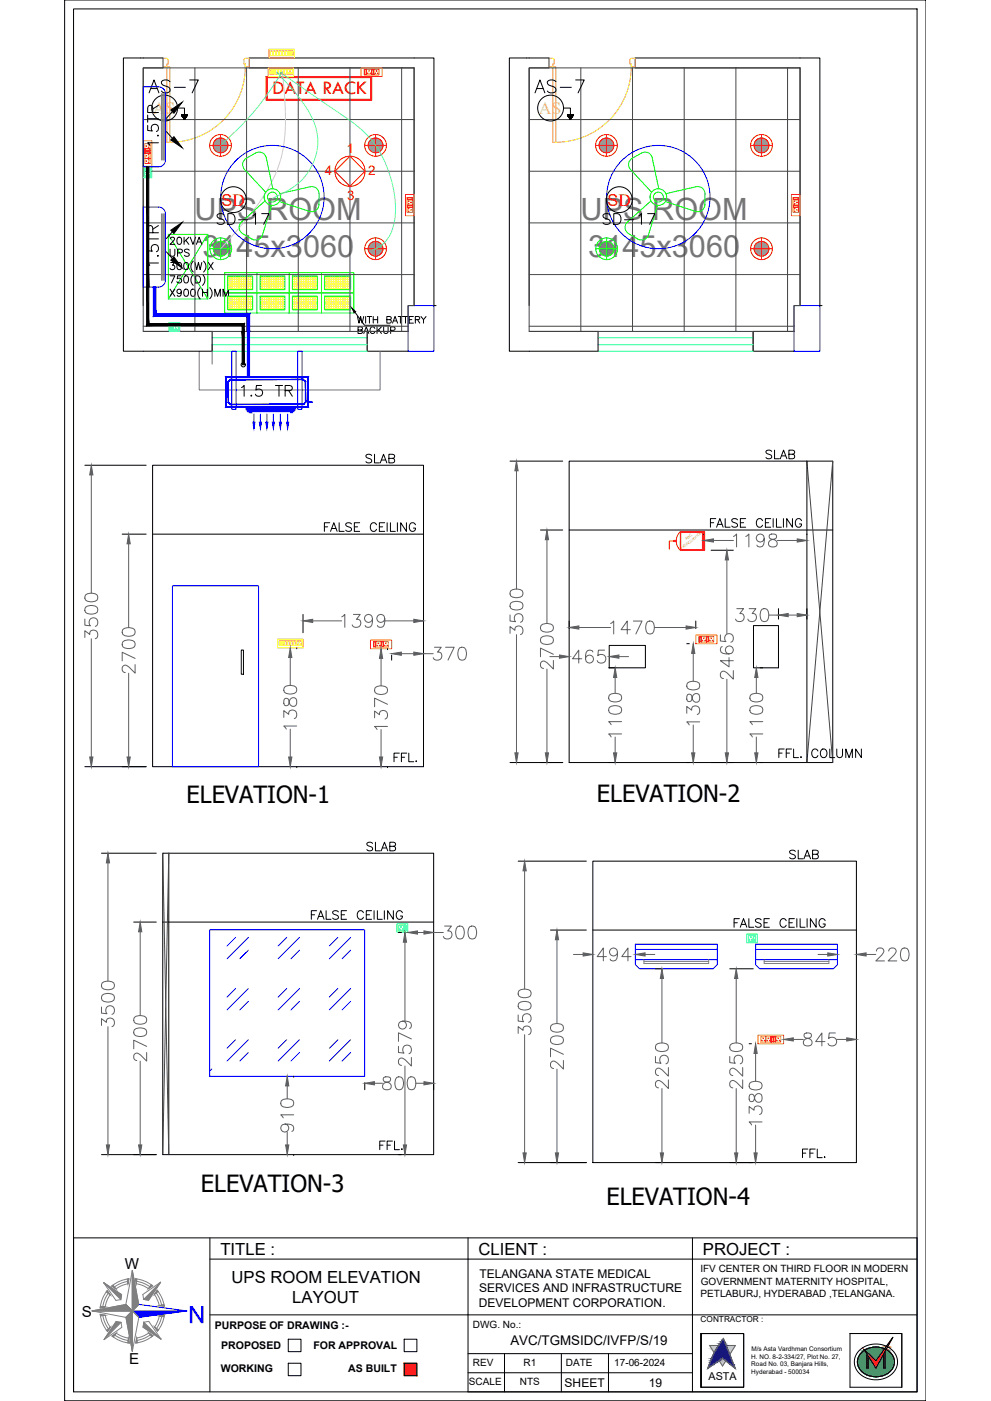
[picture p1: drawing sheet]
<svg xmlns="http://www.w3.org/2000/svg" width="420mm" height="594mm" viewBox="0 0 420 594" stroke-linecap="round" stroke-linejoin="round" font-family="sans-serif">
<defs><g id="words">
<g font-size="13" fill="#767676">
<text x="82.5" y="93.3">UPS ROOM</text>
<text x="246.1" y="93.3">UPS ROOM</text>
<text x="85.8" y="108.9">3145x3060</text>
<text x="249.4" y="108.9">3145x3060</text>
</g>
<text font-size="10.1" fill="#00f" x="87.1" y="553.8" transform="rotate(180 87.1 553.8)">N</text>
<g font-size="10">
<text x="79.1" y="340.7">ELEVATION-1</text>
<text x="253.1" y="339.9">ELEVATION-2</text>
<text x="85.2" y="505.3">ELEVATION-3</text>
<text x="257.2" y="510.8">ELEVATION-4</text>
</g>
<text font-size="9.3" fill="#00f" x="62.1" y="40.2">AS-7</text>
<text font-size="9.3" x="225.4" y="40.2">AS-7</text>
<text font-size="8.4" fill="#f00" x="115.5" y="39.9">DATA RACK</text>
<g font-size="8.4">
<text x="68.1" y="62.4" transform="rotate(-90 68.1 62.4)">1.5TR</text>
<text x="90.7" y="96">SD-17</text>
<text x="254.4" y="96">SD-17</text>
<text x="68.1" y="113.6" transform="rotate(-90 68.1 113.6)">1.5TR</text>
<text x="101.2" y="169">1.5 TR</text>
</g>
<g font-size="7.5" fill="#dddd6e">
<text x="64.8" y="48.2">AS</text>
<text x="228.4" y="48.2">AS</text>
</g>
<g font-size="7.5">
<text x="333.4" y="365.1">SLAB</text>
<text x="130.9" y="390.9">FALSE CEILING</text>
</g>
<g font-size="7.1">
<text x="153.8" y="197.2">SLAB</text>
<text x="323.5" y="195.4">SLAB</text>
<text x="136.2" y="226.1">FALSE CEILING</text>
<text x="299.9" y="224.4">FALSE CEILING</text>
<text x="165.8" y="323.8">FFL.</text>
<text x="329.1" y="322.1">FFL.</text>
<text x="342.9" y="322.1">COLUMN</text>
<text x="154.2" y="361.6">SLAB</text>
<text x="310.1" y="394.1">FALSE CEILING</text>
<text x="159.8" y="488.2">FFL.</text>
<text x="339" y="491.8">FFL.</text>
<text x="93.4" y="532">TITLE :</text>
<text x="202.9" y="532">CLIENT :</text>
<text x="298" y="532">PROJECT :</text>
<text x="98.2" y="544">UPS ROOM ELEVATION</text>
<text x="123.9" y="552.5">LAYOUT</text>
</g>
<g font-size="6.9" fill="#f00">
<text x="94" y="87.2">SD</text>
<text x="257.6" y="87.2">SD</text>
</g>
<g font-size="6.4">
<text x="53" y="538">W</text>
<text x="34.7" y="558.3">S</text>
<text x="54.8" y="578.5">E</text>
</g>
<g font-size="6.2">
<text x="150.3" y="137.9">WITH BATTERY</text>
<text x="150.6" y="142.2">BACKUP</text>
</g>
<text font-size="5.7" x="216.4" y="570.4">AVC/TGMSIDC/IVFP/S/19</text>
<g font-size="5.6" fill="#f00">
<text x="146.9" y="64.8">1</text>
<text x="137.7" y="74.1">4</text>
<text x="156.1" y="74.2">2</text>
<text x="147.2" y="84.9">3</text>
</g>
<g font-size="5.1">
<text x="203.2" y="541.9">TELANGANA STATE MEDICAL</text>
<text x="203.1" y="548">SERVICES AND INFRASTRUCTURE</text>
<text x="203" y="554.1">DEVELOPMENT CORPORATION.</text>
<text x="239.4" y="588.3">SHEET</text>
<text x="275.1" y="588.3">19</text>
</g>
<text font-size="4.6" x="300.4" y="585">ASTA</text>
<g font-size="4.5">
<text x="91.1" y="563.4">PURPOSE OF DRAWING :-</text>
<text x="93.8" y="572.1">PROPOSED</text>
<text x="132.9" y="572.1">FOR APPROVAL</text>
<text x="93.6" y="581.9">WORKING</text>
<text x="147.6" y="581.9">AS BUILT</text>
</g>
<g font-size="4.2">
<text x="296.9" y="539.6">IFV CENTER ON THIRD FLOOR IN MODERN</text>
<text x="297.1" y="544.7">GOVERNMENT MATERNITY HOSPITAL,</text>
<text x="297" y="549.8">PETLABURJ, HYDERABAD ,TELANGANA.</text>
<text x="200.5" y="563.1">DWG. No.:</text>
<text x="200.5" y="579.2">REV</text>
<text x="221.9" y="579.2">R1</text>
<text x="239.9" y="579.2">DATE</text>
<text x="260.4" y="579.2">17-06-2024</text>
<text x="198.8" y="587.3">SCALE</text>
<text x="220.4" y="587.3">NTS</text>
</g>
<text font-size="3.5" x="297.1" y="560.6">CONTRACTOR :</text>
<g font-size="2.7">
<text x="318.6" y="572.9">M/s Asta Vardhman Consortium</text>
<text x="318.5" y="576.2">H. NO. 8-2-334/27, Plot No. 27,</text>
<text x="318.5" y="579.4">Road No. 03, Banjara Hills,</text>
<text x="318.5" y="582.7">Hyderabad - 500034</text>
</g>
<g font-size="1.7" fill="#f00">
<text x="289.2" y="233.1" transform="rotate(-39 289.2 233.1)">EXTINGUISHER</text>
<text x="291.1" y="229.2" transform="rotate(-39 291.1 229.2)">ABC</text>
</g>
</g></defs>
<!-- layer: 0 -->
<g fill="none" stroke="#000" stroke-width=".42">
<path d="M27.4 0h365.2v594h-365.2zM31.2 3.8h357.6v586.4h-357.6zM60.7 24.6h-8.4v124.3h8.4M175.6 24.6h8.4v105M224.3 24.6h-8.4v124.3h8.4M339.2 24.6h8.4v105M36 197.3h26M64.7 197.3h114.9v127.8h-114.9zM216.2 195.5h22.4M241.3 195.5h111.8v127.8h-111.8zM342.1 195.5v127.8M51.8 226.5h10.2"/>
<path d="M64.7 226.5h114.9M229.1 224.7h9.5M241.3 224.7h111.8M301.5 233.3h9.4M330.1 258.1v4.4M102.3 275.6h.9v10.3h-.9zM125.8 274.7h.1M128.5 260.5v7.8M164.3 275.1h.1M166 277.8v2.1M179.6 260.5v7.8M179.6 277.8v2.1"/>
<path d="M241.3 263.4v3.2M258.3 273.7h15.3v9.5h-15.3zM291.2 273h1.1M295 263.4v3.2M319.5 265.3h10.6v17.9h-10.6zM258.1 283.2h3.1M322.2 283.2h1.2M36 325.1h26M125.8 325.1h.1M216.2 323.3h22.4M258.1 323.3h3.1M291.2 323.3h1.1"/>
<path d="M301.5 323.3h9.4M322.2 323.3h1.2M43 361.8h23.3M69 361.8h114.9v127.8h-114.9zM71.6 361.8v127.8M219.7 365.2h28.9M251.3 365.2h111.8v127.8h-111.8zM56.7 391h9.6M69 391h114.9M168.9 395.4h1.3M233.4 394.4h15.2M251.3 394.4h111.8"/>
<path d="M277.9 410.8h2.4M309.4 410.8h10M124.5 456.4h.1M154.6 459.1v3M183.9 459.1v3M317.6 442.6h1M43 489.6h23.3M124.5 489.6h.1M219.7 493h28.9M277.9 493h2.4M309.4 493h10M198.4 524.9v65.3h190.4"/>
<path d="M388.8 524.9h-357.6v65.3M315.2 565.5h-18v22.7h18.1M360.4 565.5h21.9v22.7M297.2 588.1v-22.6h18.1v22.6"/>
</g>
<!-- layer: HATCH -->
<path d="M388.8 524.9v65.3" fill="none" stroke="#000" stroke-width=".42"/>
<!-- layer: TITLE -->
<g fill="none" stroke="#808080" stroke-width=".42">
<path d="M56.1 538.8v17.1v-17.1M39 555.9h17.1l-2.7 2.7 2.7-2.7zM42.5 557.3l2.1 .4a11.6 11.6 0 0 0 2.2 5.1l-1.2 1.8a13.7 13.7 0 0 1-3.1-7.3zM43.6 557.9a12.7 12.7 0 0 0 2.4 5.5M43.9 543.9l7.7 5.1-.4 2.1-2.1 .3zM45.5 547.3l1.2 1.8a11.6 11.6 0 0 0-2.1 5.1l-2.1 .4a13.7 13.7 0 0 1 3-7.3zM45.8 548.5a12.7 12.7 0 0 0-2.2 5.5M47.4 545.3a13.7 13.7 0 0 1 7.2-3l-.3 2.1a11.7 11.7 0 0 0-5.1 2.1zM53.4 553.2l2.7 2.7-2.7-2.7M53.4 553.2l-14.4 2.7 14.4 2.7 2.7 14.4 2.8-14.4M54.1 543.4a12.7 12.7 0 0 0-5.6 2.3M57.4 542.2a13.7 13.7 0 0 1 7.3 3l-1.8 1.2a11.6 11.6 0 0 0-5.1-2z"/>
<path d="M57.9 543.3a12.7 12.7 0 0 1 5.6 2.3M58.8 553.1l-2.7-14.3-2.7 14.4M58.8 553.1l-2.7 2.8v17.1v-17.1l2.8 2.7-2.8-2.7zM60.6 548.9l7.5-5.2-5.1 7.6-2.1-.3zM66.3 548.3a12.7 12.7 0 0 1 2.3 5.4M66.6 547.1a13.7 13.7 0 0 1 3 6.7l-2.1-.2-.6-2.1-1.5-2.6zM67.5 558l2.2-.3a13.6 13.6 0 0 1-2.9 6.8l-1.3-1.8 1.4-2.6zM68.6 557.9a12.7 12.7 0 0 1-2.2 5.4M47.5 566.5l1.8-1.2a11.5 11.5 0 0 0 5.1 2.1l.5 2.1a13.7 13.7 0 0 1-7.4-3zM48.7 566.1a12.7 12.7 0 0 0 5.6 2.3M49.2 560.4l2.1 .3 .4 2.1-7.6 5.3zM58 567.4a11.5 11.5 0 0 0 5.1-2.2l1.8 1.2a13.7 13.7 0 0 1-7.3 3.1z"/>
<path d="M61 560.7l2.1-.4 5.2 7.6-7.6-5.1zM63.7 566a12.7 12.7 0 0 1-5.6 2.4"/>
</g>
<g fill="#808080" stroke="#808080" stroke-width=".42">
<path d="M56.1 538.8l2.7 14.3-2.7 2.8z"/>
<path d="M56.1 555.9v17.1l-2.7-14.4z"/>
<path d="M63.1 565.2l1.8 1.2-.6 .4z"/>
<path d="M61 560.7l7.3 7.2-7.6-5.1z"/>
<path d="M65.5 562.7l1.7 1.2-.4 .6z"/>
<path d="M58 567.4l.3 2-.7 .1z"/>
<path d="M54.4 567.4l.5 2.1-.8-.1z"/>
<path d="M45.1 564.1l1.7-1.3-1.2 1.8z"/>
<path d="M47.5 566.5l1.8-1.2-1.2 1.7z"/>
<path d="M49.2 560.4l2.1 .3-7.2 7.4z"/>
<path d="M39 555.9l14.4-2.7 2.7 2.7z"/>
<path d="M42.5 557.3l2.1 .4-2 .4z"/>
<path d="M42.6 553.9l2 .3-2.1 .4z"/>
<path d="M68.1 543.7l-5.1 7.6-2.1-.3z"/>
<path d="M64.1 544.8l.6 .4-1.8 1.2z"/>
<path d="M66.6 547.1l.5 .6-1.7 1.2z"/>
<path d="M57.4 542.2l.7 .1-.3 2.1z"/>
<path d="M43.9 543.9l7.7 5.1-.4 2.1z"/>
<path d="M53.9 542.4l.7-.1-.3 2.1z"/>
<path d="M45.5 547.3l1.2 1.8-1.7-1.2z"/>
<path d="M47.4 545.3l.5-.4 1.3 1.6z"/>
<path d="M67.5 553.6l2-.5 .1 .7z"/>
<path d="M67.5 558l2.2-.3-.2 .8z"/>
</g>
<path d="M58.8 553.1l20.4 2.8-20.3 2.7" fill="none" stroke="#00f" stroke-width=".42"/>
<path d="M56.1 555.9h23.1l-20.3 2.7z" fill="#00f" stroke="#00f" stroke-width=".42"/>
<!-- layer: MEP_HVAC_TEXT -->
<path d="M89 533.9h299.8M89 524.9v65.3M293.6 524.9v65.3M89 557.6h109.4M198.3 557.6h190.5M198.4 574h95.2M213.9 574v16.2M238 574v16.2M258 574v16.2M198.4 582.1h95.2" fill="none" stroke="#000" stroke-width=".42"/>
<!-- layer: 0.0 -->
<path d="M122.2 567.9h5.4v5.3h-5.4zM122.2 578.1h5.4v5.2h-5.4zM171.4 567.9h5.3v5.3h-5.3zM171.4 578.1h5.3v5.2h-5.3zM315.2 565.5h-18v22.7h18M315.3 565.5v22.7M360.4 565.5h21.9v22.7h-21.9zM364.2 572.7l2.4-1.7 3.3-1 3.2 .1 3.1 .9 2.4 1.9 1.5 2.3 .4 2.5-.6 2.6-2 2.5-3.3 1.8-3.9 .5-3.9-1-2.8-2.1-1.6-3-.2-1.7 .3-1.7zM365.4 573.4a8.8 8.8 0 0 1 13.5 2.3 6.4 6.4 0 0 1-6.4 8 7.5 7.5 0 0 1-9-6.2l.3-1.8zM366.3 572.2l5.1 4.9 7.1-10-7.1 13zM367.5 574v6.1h.6v-5.1M375.3 573v7.1h-.7v-5.9" fill="none" stroke="#000" stroke-width=".42"/>
<!-- layer: MEP_HVAC_TEXT -->
<path d="M171.4 578.1l5.3 5.2v-5.2zM171.4 578.1l5.3 5.2h-5.3z" fill="#f00" stroke="#f00" stroke-width=".42"/>
<!-- layer: 0.0 -->
<g fill="#000" stroke="#000" stroke-width=".42">
<path d="M375.3 573v1h-.6z"/>
<path d="M367.5 574.2l.6 .8zM367.5 574.2l.6 .8h-.6z"/>
<path d="M367.5 575l.6 5.1v-5.1zM367.5 575l.6 5.1h-.6z"/>
<path d="M374.7 574l.6 .2zM374.7 574l.6 .2z"/>
<path d="M374.6 574.2l.7 5.9v-5.9zM374.6 574.2l.7 5.9h-.7z"/>
</g>
<g fill="#139b48" stroke="#139b48" stroke-width=".42">
<path d="M371.2 571.2h.4z"/>
<path d="M371 583.8h.7z"/>
<path d="M371.2 571.2h.6zM370.9 571.2h.9z"/>
<path d="M370.9 571.2h1.1zM370.8 571.2h1.2z"/>
<path d="M370.8 571.2l1.4 .1zM370.5 571.3h1.7z"/>
<path d="M370.5 571.3h1.8zM370.4 571.3h1.9z"/>
<path d="M370.4 571.3h2.1zM370.2 571.3h2.3z"/>
<path d="M370.2 571.3h2.5zM370.1 571.3h2.6z"/>
<path d="M370.1 571.3h2.8zM369.8 571.3h3.1z"/>
<path d="M369.8 571.3l3.2 .1zM369.7 571.4h3.3z"/>
<path d="M369.7 571.4h3.5zM369.5 571.4h3.7z"/>
<path d="M369.5 571.4h3.9zM369.4 571.4h4z"/>
<path d="M369.4 571.4l4.2 .1zM369.1 571.5h4.5z"/>
<path d="M369.1 571.5h4.6zM369 571.5h4.7z"/>
<path d="M369 571.5l4.9 .1zM368.8 571.6h5.1z"/>
<path d="M368.8 571.6h5.3zM368.7 571.6h5.4z"/>
<path d="M368.7 571.6l5.6 .1zM368.5 571.7h5.8z"/>
<path d="M368.5 571.7h5.9zM368.4 571.7h6z"/>
<path d="M368.4 571.7l6.2 .1zM368.1 571.8h6.5z"/>
<path d="M368.1 571.8h6.6zM368 571.8h6.7z"/>
<path d="M368 571.8l6.9 .1zM367.8 571.9h7.1z"/>
<path d="M367.8 571.9h7.2zM367.7 571.9h7.3z"/>
<path d="M367.7 571.9h7.3zM367.5 572h7.5z"/>
<path d="M367.5 572h7.5zM367.2 572.2h7.7z"/>
<path d="M367.2 572.2h7.7zM366.9 572.3h7.9z"/>
<path d="M375.6 572.3l.4 .1zM375.6 572.3l.4 .1z"/>
<path d="M366.9 572.3h7.9zM366.6 572.5h8z"/>
<path d="M375.6 572.4l.7 .2zM375.6 572.4l.7 .2z"/>
<path d="M366.5 572.6l.1 .1zM366.2 572.7h.4z"/>
<path d="M375.5 572.6l1 .2zM375.5 572.6l1 .2z"/>
<path d="M366.2 572.7l.6 .2zM366 572.9h.8z"/>
<path d="M375.4 572.8l1.4 .2zM375.4 572.8l1.4 .2h-1.5z"/>
<path d="M375.3 573h1.5zM375.3 573h1.5z"/>
<path d="M366 572.9l.9 .2zM365.7 573.1h1.2z"/>
<path d="M375.3 573l1.8 .2zM375.3 573l1.8 .2z"/>
<path d="M365.7 573.1l1.3 .3zM365.5 573.4h1.5z"/>
<path d="M375.3 573.2l2 .2zM375.3 573.2l2 .2z"/>
<path d="M365.5 573.4l1.7 .2zM365.2 573.6l.3-.2 1.7 .2z"/>
<path d="M375.3 573.4l2.2 .2zM375.3 573.4l2.2 .2h-2.2z"/>
<path d="M365.2 573.6l2.1 .2zM365.2 573.6l2.1 .2h-2.3z"/>
<path d="M375.3 573.6l2.5 .2zM375.3 573.6l2.5 .2h-2.5z"/>
<path d="M365 573.8l2.5 .2zM365 573.8l2.5 .2h-2.7z"/>
<path d="M364.8 574h2.7zM364.8 574h2.7z"/>
<path d="M375.3 573.8l2.7 .3-.2-.3zM375.3 573.8l2.7 .3h-2.7z"/>
<path d="M364.8 574l2.7 .3v-.3zM364.8 574l2.7 .3h-2.9z"/>
<path d="M375.3 574.1l2.8 .2-.1-.2zM375.3 574.1l2.8 .2h-2.8z"/>
<path d="M364.6 574.3l2.9 .2v-.2zM364.6 574.3l2.9 .2h-3.1z"/>
<path d="M375.3 574.3l3 .3-.2-.3zM375.3 574.3l3 .3h-3z"/>
<path d="M364.4 574.5l3.1 .3v-.3zM364.4 574.5l3.1 .3h-3.2z"/>
<path d="M375.3 574.6l3.2 .2-.2-.2zM375.3 574.6l3.2 .2h-3.2z"/>
<path d="M364.3 574.8l3.2 .3v-.3zM364.3 574.8l3.2 .3h-3.4z"/>
<path d="M375.3 574.8l3.3 .3-.1-.3zM375.3 574.8l3.3 .3h-3.3z"/>
<path d="M364.1 575.1l3.4 .2v-.2zM364.1 575.1l3.4 .2h-3.5z"/>
<path d="M375.3 575.1l3.5 .3-.2-.3zM375.3 575.1l3.5 .3h-3.5z"/>
<path d="M364 575.3l3.5 .3v-.3zM364 575.3l3.5 .3h-3.6z"/>
<path d="M375.3 575.4l3.6 .2-.1-.2zM375.3 575.4l3.6 .2h-3.6z"/>
<path d="M363.9 575.6l3.6 .3v-.3zM363.9 575.6l3.6 .3h-3.7z"/>
<path d="M375.3 575.6l3.7 .3-.1-.3zM375.3 575.6l3.7 .3h-3.7z"/>
<path d="M363.8 575.9l3.7 .2v-.2zM363.8 575.9l3.7 .2h-3.8z"/>
<path d="M375.3 575.9l3.8 .3-.1-.3zM375.3 575.9l3.8 .3h-3.8z"/>
<path d="M363.7 576.1l3.8 .3v-.3zM363.7 576.1l3.8 .3h-3.9z"/>
<path d="M375.3 576.2l3.8 .3v-.3zM375.3 576.2l3.8 .3h-3.8z"/>
<path d="M363.6 576.4l3.9 .3v-.3zM363.6 576.4l3.9 .3h-3.9z"/>
<path d="M375.3 576.5l3.9 .3-.1-.3zM375.3 576.5l3.9 .3h-3.9z"/>
<path d="M363.6 576.7l3.9 .3v-.3zM363.6 576.7l3.9 .3h-4z"/>
<path d="M375.3 576.8l3.9 .2v-.2zM375.3 576.8l3.9 .2h-3.9z"/>
<path d="M366.6 572.5l4.8 4.5 3.2-4.5zM366.6 572.5l4.8 4.5z"/>
<path d="M363.5 577l4 .3v-.3zM363.5 577l4 .3h-4z"/>
<path d="M375.3 577l3.9 .3v-.3zM375.3 577l3.9 .3h-3.9z"/>
<path d="M363.5 577.3l4 .3v-.3zM363.5 577.3l4 .3h-4z"/>
<path d="M375.3 577.3l3.9 .3v-.3zM375.3 577.3l3.9 .3h-3.9z"/>
<path d="M363.5 577.6l4 .3v-.3zM363.5 577.6l4 .3h-4z"/>
<path d="M375.3 577.6l3.9 .3v-.3zM375.3 577.6l3.9 .3h-3.9z"/>
<path d="M363.5 577.9l4 .2v-.2zM363.5 577.9l4 .2h-3.9z"/>
<path d="M375.3 577.9l3.9 .3v-.3zM375.3 577.9l3.9 .3h-3.9z"/>
<path d="M363.6 578.1l3.9 .3v-.3zM363.6 578.1l3.9 .3h-3.9z"/>
<path d="M375.3 578.2l3.8 .3 .1-.3zM375.3 578.2l3.8 .3h-3.8z"/>
<path d="M363.6 578.4l3.9 .3v-.3zM363.6 578.4l3.9 .3h-3.8z"/>
<path d="M375.3 578.5l3.8 .3v-.3zM375.3 578.5l3.8 .3h-3.8z"/>
<path d="M363.7 578.7l3.8 .3v-.3zM363.7 578.7l3.8 .3h-3.8z"/>
<path d="M375.3 578.8l3.7 .2 .1-.2zM375.3 578.8l3.7 .2h-3.7z"/>
<path d="M363.7 579l3.8 .3v-.3zM363.7 579l3.8 .3h-3.7z"/>
<path d="M375.3 579l3.6 .3 .1-.3zM375.3 579l3.6 .3h-3.6z"/>
<path d="M363.8 579.3l3.7 .2v-.2zM363.8 579.3l3.7 .2h-3.6z"/>
<path d="M375.3 579.3l3.5 .3 .1-.3zM375.3 579.3l3.5 .3h-3.5z"/>
<path d="M363.9 579.5l3.6 .3v-.3zM363.9 579.5l3.6 .3h-3.4z"/>
<path d="M375.3 579.6l3.4 .3 .1-.3zM375.3 579.6l3.4 .3h-3.4z"/>
<path d="M374.6 574.3v5.8zM374.6 574.3v5.8h-3.2z"/>
<path d="M368.1 575.1l3.3 5zM368.1 575.1l3.3 5h-3.3z"/>
<path d="M364.1 579.8l3.4 .3v-.3zM364.1 579.8l3.4 .3h-3.3z"/>
<path d="M375.3 579.9l3.2 .2 .2-.2zM375.3 579.9l3.2 .2h-3.2z"/>
<path d="M371.4 580.1h3.2zM371.4 580.1h3.2z"/>
<path d="M368.1 580.1h3.3zM368.1 580.1h3.3z"/>
<path d="M364.2 580.1h3.3zM364.2 580.1h3.3z"/>
<path d="M364.2 580.1h14.3zM364.2 580.1h14.3z"/>
<path d="M364.2 580.1h14.3zM364.2 580.1l14.2 .2z"/>
<path d="M364.4 580.3h14zM364.4 580.3l14 .1z"/>
<path d="M364.4 580.4h14zM364.4 580.4l13.8 .2z"/>
<path d="M364.5 580.6h13.7zM364.5 580.6h13.7z"/>
<path d="M364.6 580.6h13.6zM364.6 580.6l13.4 .2z"/>
<path d="M364.7 580.8h13.3zM364.7 580.8l13.3 .1z"/>
<path d="M364.7 580.9h13.3zM364.7 580.9l13.1 .2z"/>
<path d="M364.9 581.1h12.9zM364.9 581.1h12.9z"/>
<path d="M365 581.1h12.8zM365 581.1l12.6 .2z"/>
<path d="M365.1 581.3h12.5zM365.1 581.3l12.5 .1z"/>
<path d="M365.2 581.4h12.4zM365.2 581.4l12.2 .1z"/>
<path d="M365.3 581.5h12.1zM365.3 581.5l12.1 .1z"/>
<path d="M365.4 581.6h12zM365.4 581.6l11.8 .2z"/>
<path d="M365.6 581.8h11.6zM365.6 581.8h11.5z"/>
<path d="M365.6 581.8h11.5zM365.6 581.8l11.3 .2z"/>
<path d="M365.8 582h11.1zM365.8 582h11.1z"/>
<path d="M365.9 582h11zM365.9 582l10.7 .2z"/>
<path d="M366.1 582.2h10.5zM366.1 582.2h10.5z"/>
<path d="M366.1 582.2h10.5zM366.1 582.2l10.3 .2z"/>
<path d="M366.4 582.4h10zM366.4 582.4h9.9z"/>
<path d="M366.4 582.4h9.9zM366.4 582.4l9.7 .1z"/>
<path d="M366.6 582.5h9.5zM366.6 582.5l9.4 .1z"/>
<path d="M366.7 582.6h9.3zM366.7 582.6l9.1 .1z"/>
<path d="M366.9 582.7h8.9zM366.9 582.7h8.9z"/>
<path d="M367 582.7h8.8zM367 582.7l8.5 .2z"/>
<path d="M367.2 582.9h8.3zM367.2 582.9h8.2z"/>
<path d="M367.3 582.9h8.1zM367.3 582.9l7.9 .1z"/>
<path d="M367.6 583h7.6zM367.6 583h7.5z"/>
<path d="M367.6 583h7.5zM367.6 583l7.3 .1z"/>
<path d="M367.9 583.1h7zM367.9 583.1l6.9 .1z"/>
<path d="M367.9 583.2h6.9zM367.9 583.2l6.6 .1z"/>
<path d="M368.2 583.3h6.3zM368.2 583.3h6.3z"/>
<path d="M368.3 583.3h6.2zM368.3 583.3l5.9 .1z"/>
<path d="M368.5 583.4h5.7zM368.5 583.4h5.7z"/>
<path d="M368.6 583.4h5.6zM368.6 583.4l5.3 .1z"/>
<path d="M368.9 583.5h5zM368.9 583.5h4.9z"/>
<path d="M368.9 583.5h4.9zM368.9 583.5h4.6z"/>
<path d="M369.2 583.5h4.3zM369.2 583.5l4.3 .1z"/>
<path d="M369.3 583.6h4.2zM369.3 583.6h3.9z"/>
<path d="M369.6 583.6h3.6zM369.6 583.6h3.5z"/>
<path d="M369.6 583.6h3.5zM369.6 583.6l3.2 .1z"/>
<path d="M369.9 583.7h2.9zM369.9 583.7h2.9z"/>
<path d="M370 583.7h2.8zM370 583.7h2.5z"/>
<path d="M370.3 583.7h2.2zM370.3 583.7h2.1z"/>
<path d="M370.3 583.7h2.1zM370.3 583.7l1.8 .1z"/>
<path d="M370.6 583.8h1.5zM370.6 583.8h1.5z"/>
<path d="M370.7 583.8h1.4zM370.7 583.8h1z"/>
<path d="M371 583.8h.7zM371.1 583.8h.6z"/>
</g>
<g fill="#ed1f24" stroke="#ed1f24" stroke-width=".42">
<path d="M378.5 567.1l-2 3.8h-.7z"/>
<path d="M375.8 570.9h.7z"/>
<path d="M375 571.9l.3 .1z"/>
<path d="M375.3 572h.5z"/>
<path d="M375.8 570.9l.6 .1zM376.1 571h.3z"/>
<path d="M375.8 570.9l.3 .1zM375.8 570.9l.3 .1z"/>
<path d="M375.7 571l.6 .1zM375.7 571l.6 .1z"/>
<path d="M375.6 571.1l.3 .8 .4-.8zM375.6 571.1l.3 .8h-.9z"/>
<path d="M375 571.9h.9zM375 571.9l.8 .1z"/>
<path d="M375.3 572l.5 .1zM375.5 572.1h.3z"/>
<path d="M375 572l.5 .1zM375 572l.5 .1z"/>
<path d="M374.9 572.1l.8 .2zM374.9 572.1l.8 .2z"/>
<path d="M374.8 572.3l.7 .3 .2-.3zM374.8 572.3l.7 .3h-.9z"/>
<path d="M374.6 572.6l-1.5 4.5 2.4-4.5zM374.6 572.6l-1.5 4.5h-1.7z"/>
<path d="M366.5 572.6l4.9 4.5zM366.5 572.6l4.9 4.5h-2z"/>
<path d="M369.4 577.1l2 3zM369.4 577.1h3.7l-1.7 3z"/>
</g>
<!-- layer: 0 -->
<path d="M366.3 572.2l.3 .3z" fill="#ed1f24" stroke="#ed1f24" stroke-width=".42"/>
<g fill="#c7c8ca" stroke="#c7c8ca" stroke-width=".42">
<path d="M302.3 572.7h.9l-.2 .4z"/>
<path d="M307.9 570.5h3.9l-1.9 3z"/>
<path d="M304.9 577l1.4-1 1.3 1z"/>
<path d="M304.9 577l2.8 .1z"/>
<path d="M300.9 570.5l3.8 .4 .3-.4zM300.9 570.5l3.8 .4h-3.6z"/>
<path d="M301.1 570.9l3.3 .3 .3-.3zM301.1 570.9l3.3 .3h-3.1z"/>
<path d="M301.3 571.2l2.8 .4 .3-.4zM301.3 571.2l2.8 .4h-2.5z"/>
<path d="M301.6 571.6l2.2 .4 .3-.4zM301.6 571.6l2.2 .4h-2z"/>
<path d="M301.8 572l1.7 .4 .3-.4zM301.8 572l1.7 .4h-1.5z"/>
<path d="M302 572.4l1.2 .3 .3-.3zM302 572.4l1.2 .3h-.9z"/>
<path d="M302.3 572.7l.2 .4h.5zM302.5 573.1h.5l-.2 .4z"/>
<path d="M307.9 570.5l1.2 3h.8zM309.1 573.5h.8l-.5 .8z"/>
<path d="M304.9 577l2.8 .1zM305 577.1h2.7l-1.4 2.2z"/>
</g>
<path d="M304.9 577l1.4 2.3 1.4-2.2M305.2 570.5h-4.3l1.9 3M306.7 567.6l5.1 12.7-5.5-4.3-6.3 4.3 3-7.1zM307.9 570.5h3.9l-2.4 3.8" fill="none" stroke="#636466" stroke-width=".42"/>
<g fill="#293189" stroke="#293189" stroke-width=".42">
<path d="M306.7 567.6l.3 .7h-.8z"/>
<path d="M300.6 578.6h1.9l-2.5 1.7z"/>
<path d="M306.3 576h3.8l1 2.6z"/>
<path d="M306.2 568.3l1.1 .7-.3-.7zM306.2 568.3l1.1 .7h-1.7z"/>
<path d="M305.6 569l2 .8-.3-.8zM305.6 569l2 .8h-2.5z"/>
<path d="M305.1 569.8l2.8 .7-.3-.7zM305.1 569.8l2.8 .7h-3.3z"/>
<path d="M304.6 570.5l3.4 .4-.1-.4zM304.6 570.5l3.4 .4h-3.6z"/>
<path d="M304.4 570.9l3.8 .4-.2-.4zM304.4 570.9l3.8 .4h-4.1z"/>
<path d="M304.1 571.3l4.2 .4-.1-.4zM304.1 571.3l4.2 .4h-4.4z"/>
<path d="M303.9 571.7l4.6 .4-.2-.4zM303.9 571.7l4.6 .4h-4.8z"/>
<path d="M303.7 572.1l5 .3-.2-.3zM303.7 572.1l5 .3h-5.3z"/>
<path d="M303.4 572.4l5.4 .4-.1-.4zM303.4 572.4l5.4 .4h-5.6z"/>
<path d="M303.2 572.8l5.8 .4-.2-.4zM303.2 572.8l5.8 .4h-6z"/>
<path d="M303 573.2l6.1 .4-.1-.4zM303 573.2l6.1 .4h-6.3z"/>
<path d="M302.8 573.6l6.5 .4-.2-.4zM302.8 573.6l6.5 .4h-6.7z"/>
<path d="M302.6 574l6.8 .5-.1-.5zM302.6 574l6.8 .5h-7z"/>
<path d="M302.4 574.5l7.2 .4-.2-.4zM302.4 574.5l7.2 .4h-7.4z"/>
<path d="M302.2 574.9l7.6 .4-.2-.4zM302.2 574.9l7.6 .4h-7.8z"/>
<path d="M302 575.3l7.9 .4-.1-.4zM302 575.3l7.9 .4h-8.1z"/>
<path d="M301.8 575.7l8.3 .3-.2-.3zM301.8 575.7l8.3 .3h-8.4z"/>
<path d="M301.7 576h4.6zM301.7 576l4.5 .1z"/>
<path d="M301.6 576.1l3.3 .8 1.3-.8zM301.6 576.1l3.3 .8h-3.6z"/>
<path d="M301.3 576.9l2.4 .9 1.2-.9zM301.3 576.9l2.4 .9h-2.7z"/>
<path d="M306.3 576l3.4 2.6h1.4zM309.7 578.6h1.4l.7 1.7z"/>
<path d="M301 577.8l1.5 .8 1.2-.8zM301 577.8l1.5 .8h-1.9z"/>
</g>
<!-- layer: col -->
<path d="M173 129.6h11v19.3h-11zM336.6 129.6h11v19.3h-11z" fill="none" stroke="#00f" stroke-width=".42"/>
<!-- layer: walls -->
<g fill="none" stroke="#000" stroke-width=".42">
<path d="M60.7 24.6h8.4M69.1 28.8h-8.4v100.8M105.6 28.8h70v100.8M105.6 24.6h70M224.3 24.6h8.4M232.7 28.8h-8.4v100.8M269.3 28.8h69.9v100.8M269.3 24.6h69.9M184 129.6h.9M347.6 129.6h.9M60.7 140.5h29.2M60.7 148.9h29.2"/>
<path d="M155.7 140.5h17.3M155.7 148.9h17.3M224.3 140.5h29.3M224.3 148.9h29.3M319.3 140.5h17.3M319.3 148.9h17.3"/>
</g>
<!-- layer: D.F -->
<path d="M69.1 24.6v4.2M105.6 24.6v4.2M232.7 24.6v4.2M269.3 24.6v4.2M84.5 148.9v16.5h76.6v-16.5M89.9 146v8.4M155.7 140.5v8.4M319.3 140.5v8.4" fill="none" stroke="#767676" stroke-width=".42"/>
<!-- layer: DOOR -->
<path d="M69.1 24.7h1.7l.5 .6v1.8h-.5v1.3h-1.7zM70.8 28.4h1.2v31.9h-1.2zM103.6 25l.4-.3h1.6v3.7h-1.6v-1.3h-.6zM104 27.1a32 32 0 0 1-32 33.2M232.7 24.7h1.7l.5 .6v1.8h-.5v1.3h-1.7zM234.4 28.4h1.3v31.9h-1.3zM267.4 24.9l1.9-.2v3.7h-1.7v-1.3h-.5v-1.8zM267.6 27.1a32 32 0 0 1-31.9 33.2" fill="none" stroke="#c8c92d" stroke-width=".42"/>
<!-- layer: Window -->
<path d="M89.9 140.5h65.8M89.9 143.3h65.8M89.9 148.9h65.8M89.9 146.2h65.8M253.6 140.5h65.7M253.6 143.3h65.7M253.6 148.9h65.7M253.6 146.2h65.7" fill="none" stroke="#0ff" stroke-width=".42"/>
<!-- layer: wall -->
<path d="M89.9 140.5v8.4M155.7 140.5v8.4M253.6 140.5v8.4M319.3 140.5v8.4" fill="none" stroke="#000" stroke-width=".42"/>
<!-- layer: ELE- DBS -->
<g fill="none" stroke="#0f0" stroke-width=".42">
<path d="M71.4 99.4h16.7v27.4h-16.7zM71.4 99.4l16.7 27.4M88.1 99.4l-16.7 27.4M95.2 115.6h54.8v8.6h-54.8zM96.6 117h10.5v5.8h-10.5zM108.9 115.6v17.1M110.3 117h10.5v5.8h-10.5zM122.6 115.6v17.1M124 117h10.5v5.8h-10.5zM136.3 115.6v17.1M137.7 117h11v5.8h-11zM95.2 124.2h54.8v8.5h-54.8z"/>
<path d="M96.6 125.6h10.5v5.8h-10.5zM110.3 125.6h10.5v5.8h-10.5zM124 125.6h10.5v5.8h-10.5zM137.7 125.6h11v5.8h-11z"/>
</g>
<g fill="none" stroke="#ff0" stroke-width=".42">
<path d="M96.6 117.5h.6M96.6 118.5h.6M96.6 119.4h.6M97.4 117v.5h.7M97.4 117.8v.7h.7M97.4 118.7v.7h.7M97.4 119.7v.7h.7M98.4 117v.5h.7M98.4 117.8v.7h.7M98.4 118.7v.7h.7M98.4 119.7v.7h.7M99.4 117v.5h.7"/>
<path d="M99.4 117.8v.7h.7M99.4 118.7v.7h.7M99.4 119.7v.7h.7M100.4 117v.5h.7M100.4 117.8v.7h.7M100.4 118.7v.7h.7M100.4 119.7v.7h.7M101.3 117v.5h.8M101.3 117.8v.7h.8M101.3 118.7v.7h.8M101.3 119.7v.7h.8M102.3 117v.5h.7"/>
<path d="M102.3 117.8v.7h.7M102.3 118.7v.7h.7M102.3 119.7v.7h.7M103.3 117v.5h.7M103.3 117.8v.7h.7M103.3 118.7v.7h.7M103.3 119.7v.7h.7M104.3 117v.5h.7M104.3 117.8v.7h.7M104.3 118.7v.7h.7M104.3 119.7v.7h.7M105.3 117v.5h.7"/>
<path d="M105.3 117.8v.7h.7M105.3 118.7v.7h.7M105.3 119.7v.7h.7M106.2 117v.5h.7M106.2 117.8v.7h.7M106.2 118.7v.7h.7M106.2 119.7v.7h.7M110.3 117.5h.6M110.3 118.5h.6M110.3 119.4h.6M111.1 117v.5h.7M111.1 117.8v.7h.7"/>
<path d="M111.1 118.7v.7h.7M111.1 119.7v.7h.7M112.1 117v.5h.7M112.1 117.8v.7h.7M112.1 118.7v.7h.7M112.1 119.7v.7h.7M113.1 117v.5h.7M113.1 117.8v.7h.7M113.1 118.7v.7h.7M113.1 119.7v.7h.7M114.1 117v.5h.7M114.1 117.8v.7h.7"/>
<path d="M114.1 118.7v.7h.7M114.1 119.7v.7h.7M115 117v.5h.7M115 117.8v.7h.7M115 118.7v.7h.7M115 119.7v.7h.7M116 117v.5h.7M116 117.8v.7h.7M116 118.7v.7h.7M116 119.7v.7h.7M117 117v.5h.7M117 117.8v.7h.7"/>
<path d="M117 118.7v.7h.7M117 119.7v.7h.7M118 117v.5h.7M118 117.8v.7h.7M118 118.7v.7h.7M118 119.7v.7h.7M119 117v.5h.7M119 117.8v.7h.7M119 118.7v.7h.7M119 119.7v.7h.7M119.9 117v.5h.7M119.9 117.8v.7h.7"/>
<path d="M119.9 118.7v.7h.7M119.9 119.7v.7h.7M124 117.5h.6M124 118.5h.6M124 119.4h.6M124.8 117v.5h.7M124.8 117.8v.7h.7M124.8 118.7v.7h.7M124.8 119.7v.7h.7M125.8 117v.5h.7M125.8 117.8v.7h.7M125.8 118.7v.7h.7"/>
<path d="M125.8 119.7v.7h.7M126.8 117v.5h.7M126.8 117.8v.7h.7M126.8 118.7v.7h.7M126.8 119.7v.7h.7M127.8 117v.5h.7M127.8 117.8v.7h.7M127.8 118.7v.7h.7M127.8 119.7v.7h.7M128.7 117v.5h.7M128.7 117.8v.7h.7M128.7 118.7v.7h.7"/>
<path d="M128.7 119.7v.7h.7M129.7 117v.5h.7M129.7 117.8v.7h.7M129.7 118.7v.7h.7M129.7 119.7v.7h.7M130.7 117v.5h.7M130.7 117.8v.7h.7M130.7 118.7v.7h.7M130.7 119.7v.7h.7M131.7 117v.5h.7M131.7 117.8v.7h.7M131.7 118.7v.7h.7"/>
<path d="M131.7 119.7v.7h.7M132.6 117v.5h.8M132.6 117.8v.7h.8M132.6 118.7v.7h.8M132.6 119.7v.7h.8M133.6 117v.5h.7M133.6 117.8v.7h.7M133.6 118.7v.7h.7M133.6 119.7v.7h.7M137.7 117.5h.6M137.7 118.5h.6M137.7 119.4h.6"/>
<path d="M138.5 117v.5h.7M138.5 117.8v.7h.7M138.5 118.7v.7h.7M138.5 119.7v.7h.7M139.5 117v.5h.7M139.5 117.8v.7h.7M139.5 118.7v.7h.7M139.5 119.7v.7h.7M140.5 117v.5h.7M140.5 117.8v.7h.7M140.5 118.7v.7h.7M140.5 119.7v.7h.7"/>
<path d="M141.5 117v.5h.7M141.5 117.8v.7h.7M141.5 118.7v.7h.7M141.5 119.7v.7h.7M142.4 117v.5h.7M142.4 117.8v.7h.7M142.4 118.7v.7h.7M142.4 119.7v.7h.7M143.4 117v.5h.7M143.4 117.8v.7h.7M143.4 118.7v.7h.7M143.4 119.7v.7h.7"/>
<path d="M144.4 117v.5h.7M144.4 117.8v.7h.7M144.4 118.7v.7h.7M144.4 119.7v.7h.7M145.4 117v.5h.7M145.4 117.8v.7h.7M145.4 118.7v.7h.7M145.4 119.7v.7h.7M146.3 117v.5h.8M146.3 117.8v.7h.8M146.3 118.7v.7h.8M146.3 119.7v.7h.8"/>
<path d="M147.3 117v.5h.7M147.3 117.8v.7h.7M147.3 118.7v.7h.7M147.3 119.7v.7h.7M148.3 117v.5h.4M148.3 117.8v.7h.4M148.3 118.7v.7h.4M148.3 119.7v.7h.4M96.6 120.4h.6M96.6 121.4h.6M96.6 122.4h.6M96.6 126h.6"/>
<path d="M96.6 127h.6M96.6 128h.6M96.6 129h.6M96.6 129.9h.6M96.6 130.9h.6M97.4 120.7v.7h.7M97.4 121.7v.7h.7M97.4 125.6v.4h.7M97.4 126.3v.7h.7M97.4 127.3v.7h.7M97.4 128.3v.7h.7M97.4 129.2v.7h.7"/>
<path d="M97.4 130.2v.7h.7M97.4 122.6v.2M97.4 131.2v.2M98.4 120.7v.7h.7M98.4 121.7v.7h.7M98.4 125.6v.4h.7M98.4 126.3v.7h.7M98.4 127.3v.7h.7M98.4 128.3v.7h.7M98.4 129.2v.7h.7M98.4 130.2v.7h.7M98.4 122.6v.2"/>
<path d="M98.4 131.2v.2M99.4 120.7v.7h.7M99.4 121.7v.7h.7M99.4 125.6v.4h.7M99.4 126.3v.7h.7M99.4 127.3v.7h.7M99.4 128.3v.7h.7M99.4 129.2v.7h.7M99.4 130.2v.7h.7M99.4 122.6v.2M99.4 131.2v.2M100.4 120.7v.7h.7"/>
<path d="M100.4 121.7v.7h.7M100.4 125.6v.4h.7M100.4 126.3v.7h.7M100.4 127.3v.7h.7M100.4 128.3v.7h.7M100.4 129.2v.7h.7M100.4 130.2v.7h.7M100.4 122.6v.2M100.4 131.2v.2M101.3 120.7v.7h.8M101.3 121.7v.7h.8M101.3 125.6v.4h.8"/>
<path d="M101.3 126.3v.7h.8M101.3 127.3v.7h.8M101.3 128.3v.7h.8M101.3 129.2v.7h.8M101.3 130.2v.7h.8M101.3 122.6v.2M101.3 131.2v.2M102.3 120.7v.7h.7M102.3 121.7v.7h.7M102.3 125.6v.4h.7M102.3 126.3v.7h.7M102.3 127.3v.7h.7"/>
<path d="M102.3 128.3v.7h.7M102.3 129.2v.7h.7M102.3 130.2v.7h.7M102.3 122.6v.2M102.3 131.2v.2M103.3 120.7v.7h.7M103.3 121.7v.7h.7M103.3 125.6v.4h.7M103.3 126.3v.7h.7M103.3 127.3v.7h.7M103.3 128.3v.7h.7M103.3 129.2v.7h.7"/>
<path d="M103.3 130.2v.7h.7M103.3 122.6v.2M103.3 131.2v.2M104.3 120.7v.7h.7M104.3 121.7v.7h.7M104.3 125.6v.4h.7M104.3 126.3v.7h.7M104.3 127.3v.7h.7M104.3 128.3v.7h.7M104.3 129.2v.7h.7M104.3 130.2v.7h.7M104.3 122.6v.2"/>
<path d="M104.3 131.2v.2M105.3 120.7v.7h.7M105.3 121.7v.7h.7M105.3 125.6v.4h.7M105.3 126.3v.7h.7M105.3 127.3v.7h.7M105.3 128.3v.7h.7M105.3 129.2v.7h.7M105.3 130.2v.7h.7M105.3 122.6v.2M105.3 131.2v.2M106.2 120.7v.7h.7"/>
<path d="M106.2 121.7v.7h.7M106.2 125.6v.4h.7M106.2 126.3v.7h.7M106.2 127.3v.7h.7M106.2 128.3v.7h.7M106.2 129.2v.7h.7M106.2 130.2v.7h.7M106.2 122.6v.2M106.2 131.2v.2M110.3 120.4h.6M110.3 121.4h.6M110.3 122.4h.6"/>
<path d="M110.3 126h.6M110.3 127h.6M110.3 128h.6M110.3 129h.6M110.3 129.9h.6M110.3 130.9h.6M111.1 120.7v.7h.7M111.1 121.7v.7h.7M111.1 122.6v.2M111.1 125.6v.4h.7M111.1 126.3v.7h.7M111.1 127.3v.7h.7"/>
<path d="M111.1 128.3v.7h.7M111.1 129.2v.7h.7M111.1 130.2v.7h.7M111.1 131.2v.2M112.1 120.7v.7h.7M112.1 121.7v.7h.7M112.1 122.6v.2M112.1 125.6v.4h.7M112.1 126.3v.7h.7M112.1 127.3v.7h.7M112.1 128.3v.7h.7M112.1 129.2v.7h.7"/>
<path d="M112.1 130.2v.7h.7M112.1 131.2v.2M113.1 120.7v.7h.7M113.1 121.7v.7h.7M113.1 122.6v.2M113.1 125.6v.4h.7M113.1 126.3v.7h.7M113.1 127.3v.7h.7M113.1 128.3v.7h.7M113.1 129.2v.7h.7M113.1 130.2v.7h.7M113.1 131.2v.2"/>
<path d="M114.1 120.7v.7h.7M114.1 121.7v.7h.7M114.1 122.6v.2M114.1 125.6v.4h.7M114.1 126.3v.7h.7M114.1 127.3v.7h.7M114.1 128.3v.7h.7M114.1 129.2v.7h.7M114.1 130.2v.7h.7M114.1 131.2v.2M115 120.7v.7h.7M115 121.7v.7h.7"/>
<path d="M115 122.6v.2M115 125.6v.4h.7M115 126.3v.7h.7M115 127.3v.7h.7M115 128.3v.7h.7M115 129.2v.7h.7M115 130.2v.7h.7M115 131.2v.2M116 120.7v.7h.7M116 121.7v.7h.7M116 122.6v.2M116 125.6v.4h.7"/>
<path d="M116 126.3v.7h.7M116 127.3v.7h.7M116 128.3v.7h.7M116 129.2v.7h.7M116 130.2v.7h.7M116 131.2v.2M117 120.7v.7h.7M117 121.7v.7h.7M117 122.6v.2M117 125.6v.4h.7M117 126.3v.7h.7M117 127.3v.7h.7"/>
<path d="M117 128.3v.7h.7M117 129.2v.7h.7M117 130.2v.7h.7M117 131.2v.2M118 120.7v.7h.7M118 121.7v.7h.7M118 122.6v.2M118 125.6v.4h.7M118 126.3v.7h.7M118 127.3v.7h.7M118 128.3v.7h.7M118 129.2v.7h.7"/>
<path d="M118 130.2v.7h.7M118 131.2v.2M119 120.7v.7h.7M119 121.7v.7h.7M119 122.6v.2M119 125.6v.4h.7M119 126.3v.7h.7M119 127.3v.7h.7M119 128.3v.7h.7M119 129.2v.7h.7M119 130.2v.7h.7M119 131.2v.2"/>
<path d="M119.9 120.7v.7h.7M119.9 121.7v.7h.7M119.9 122.6v.2M119.9 125.6v.4h.7M119.9 126.3v.7h.7M119.9 127.3v.7h.7M119.9 128.3v.7h.7M119.9 129.2v.7h.7M119.9 130.2v.7h.7M119.9 131.2v.2M124 120.4h.6M124 121.4h.6"/>
<path d="M124 122.4h.6M124 126h.6M124 127h.6M124 128h.6M124 129h.6M124 129.9h.6M124 130.9h.6M124.8 120.7v.7h.7M124.8 121.7v.7h.7M124.8 122.6v.2M124.8 125.6v.4h.7M124.8 126.3v.7h.7"/>
<path d="M124.8 127.3v.7h.7M124.8 128.3v.7h.7M124.8 129.2v.7h.7M124.8 130.2v.7h.7M124.8 131.2v.2M125.8 120.7v.7h.7M125.8 121.7v.7h.7M125.8 122.6v.2M125.8 125.6v.4h.7M125.8 126.3v.7h.7M125.8 127.3v.7h.7M125.8 128.3v.7h.7"/>
<path d="M125.8 129.2v.7h.7M125.8 130.2v.7h.7M125.8 131.2v.2M126.8 120.7v.7h.7M126.8 121.7v.7h.7M126.8 122.6v.2M126.8 125.6v.4h.7M126.8 126.3v.7h.7M126.8 127.3v.7h.7M126.8 128.3v.7h.7M126.8 129.2v.7h.7M126.8 130.2v.7h.7"/>
<path d="M126.8 131.2v.2M127.8 120.7v.7h.7M127.8 121.7v.7h.7M127.8 122.6v.2M127.8 125.6v.4h.7M127.8 126.3v.7h.7M127.8 127.3v.7h.7M127.8 128.3v.7h.7M127.8 129.2v.7h.7M127.8 130.2v.7h.7M127.8 131.2v.2M128.7 120.7v.7h.7"/>
<path d="M128.7 121.7v.7h.7M128.7 122.6v.2M128.7 125.6v.4h.7M128.7 126.3v.7h.7M128.7 127.3v.7h.7M128.7 128.3v.7h.7M128.7 129.2v.7h.7M128.7 130.2v.7h.7M128.7 131.2v.2M129.7 120.7v.7h.7M129.7 121.7v.7h.7M129.7 122.6v.2"/>
<path d="M129.7 125.6v.4h.7M129.7 126.3v.7h.7M129.7 127.3v.7h.7M129.7 128.3v.7h.7M129.7 129.2v.7h.7M129.7 130.2v.7h.7M129.7 131.2v.2M130.7 120.7v.7h.7M130.7 121.7v.7h.7M130.7 122.6v.2M130.7 125.6v.4h.7M130.7 126.3v.7h.7"/>
<path d="M130.7 127.3v.7h.7M130.7 128.3v.7h.7M130.7 129.2v.7h.7M130.7 130.2v.7h.7M130.7 131.2v.2M131.7 120.7v.7h.7M131.7 121.7v.7h.7M131.7 122.6v.2M131.7 125.6v.4h.7M131.7 126.3v.7h.7M131.7 127.3v.7h.7M131.7 128.3v.7h.7"/>
<path d="M131.7 129.2v.7h.7M131.7 130.2v.7h.7M131.7 131.2v.2M132.6 120.7v.7h.8M132.6 121.7v.7h.8M132.6 122.6v.2M132.6 125.6v.4h.8M132.6 126.3v.7h.8M132.6 127.3v.7h.8M132.6 128.3v.7h.8M132.6 129.2v.7h.8M132.6 130.2v.7h.8"/>
<path d="M132.6 131.2v.2M133.6 120.7v.7h.7M133.6 121.7v.7h.7M133.6 122.6v.2M133.6 125.6v.4h.7M133.6 126.3v.7h.7M133.6 127.3v.7h.7M133.6 128.3v.7h.7M133.6 129.2v.7h.7M133.6 130.2v.7h.7M133.6 131.2v.2M137.7 120.4h.6"/>
<path d="M137.7 121.4h.6M137.7 122.4h.6M137.7 126h.6M137.7 127h.6M137.7 128h.6M137.7 129h.6M137.7 129.9h.6M137.7 130.9h.6M138.5 120.7v.7h.7M138.5 121.7v.7h.7M138.5 122.6v.2M138.5 125.6v.4h.7"/>
<path d="M138.5 126.3v.7h.7M138.5 127.3v.7h.7M138.5 128.3v.7h.7M138.5 129.2v.7h.7M138.5 130.2v.7h.7M138.5 131.2v.2M139.5 120.7v.7h.7M139.5 121.7v.7h.7M139.5 122.6v.2M139.5 125.6v.4h.7M139.5 126.3v.7h.7M139.5 127.3v.7h.7"/>
<path d="M139.5 128.3v.7h.7M139.5 129.2v.7h.7M139.5 130.2v.7h.7M139.5 131.2v.2M140.5 120.7v.7h.7M140.5 121.7v.7h.7M140.5 122.6v.2M140.5 125.6v.4h.7M140.5 126.3v.7h.7M140.5 127.3v.7h.7M140.5 128.3v.7h.7M140.5 129.2v.7h.7"/>
<path d="M140.5 130.2v.7h.7M140.5 131.2v.2M141.5 120.7v.7h.7M141.5 121.7v.7h.7M141.5 122.6v.2M141.5 125.6v.4h.7M141.5 126.3v.7h.7M141.5 127.3v.7h.7M141.5 128.3v.7h.7M141.5 129.2v.7h.7M141.5 130.2v.7h.7M141.5 131.2v.2"/>
<path d="M142.4 120.7v.7h.7M142.4 121.7v.7h.7M142.4 122.6v.2M142.4 125.6v.4h.7M142.4 126.3v.7h.7M142.4 127.3v.7h.7M142.4 128.3v.7h.7M142.4 129.2v.7h.7M142.4 130.2v.7h.7M142.4 131.2v.2M143.4 120.7v.7h.7M143.4 121.7v.7h.7"/>
<path d="M143.4 122.6v.2M143.4 125.6v.4h.7M143.4 126.3v.7h.7M143.4 127.3v.7h.7M143.4 128.3v.7h.7M143.4 129.2v.7h.7M143.4 130.2v.7h.7M143.4 131.2v.2M144.4 120.7v.7h.7M144.4 121.7v.7h.7M144.4 122.6v.2M144.4 125.6v.4h.7"/>
<path d="M144.4 126.3v.7h.7M144.4 127.3v.7h.7M144.4 128.3v.7h.7M144.4 129.2v.7h.7M144.4 130.2v.7h.7M144.4 131.2v.2M145.4 120.7v.7h.7M145.4 121.7v.7h.7M145.4 122.6v.2M145.4 125.6v.4h.7M145.4 126.3v.7h.7M145.4 127.3v.7h.7"/>
<path d="M145.4 128.3v.7h.7M145.4 129.2v.7h.7M145.4 130.2v.7h.7M145.4 131.2v.2M146.3 120.7v.7h.8M146.3 121.7v.7h.8M146.3 122.6v.2M146.3 125.6v.4h.8M146.3 126.3v.7h.8M146.3 127.3v.7h.8M146.3 128.3v.7h.8M146.3 129.2v.7h.8"/>
<path d="M146.3 130.2v.7h.8M146.3 131.2v.2M147.3 120.7v.7h.7M147.3 121.7v.7h.7M147.3 122.6v.2M147.3 125.6v.4h.7M147.3 126.3v.7h.7M147.3 127.3v.7h.7M147.3 128.3v.7h.7M147.3 129.2v.7h.7M147.3 130.2v.7h.7M147.3 131.2v.2"/>
<path d="M148.3 120.7v.7h.4M148.3 121.7v.7h.4M148.3 122.6v.2M148.3 125.6v.4h.4M148.3 126.3v.7h.4M148.3 127.3v.7h.4M148.3 128.3v.7h.4M148.3 129.2v.7h.4M148.3 130.2v.7"/>
</g>
<!-- layer: TEXT -->
<path d="M149.2 130.6l1.6 1.6-.6 .4z" fill="#000" stroke="#000" stroke-width=".42"/>
<path d="M150.5 132.4l4.1 5.5h10.8" fill="none" stroke="#000" stroke-width=".42"/>
<!-- layer: ELE. DB -->
<g fill="none" stroke="#000" stroke-width=".42">
<path d="M72.1 105.6v2.2a1.03 1.03 0 0 0 1 .9 1.03 1.03 0 0 0 1-.9v-2.2M72.1 117h2l-1.4 3M72.2 101.3l.6-.7h.6l.6 .6-.5 1-1.4 1.4h2M72.4 111.3h1.6l-.9 1.2a1.01 1.01 0 0 1 .8 1.6 1.01 1.01 0 0 1-1.8-.3M75.3 107.2l1.7-.1 .3-.4-.1-.8-1.9-.3v3.1M75.4 100.7a.99 .99 0 0 1 1.5 .5l.1 .7a1.31 1.31 0 0 1-1.1 1.7 1.95 1.95 0 0 1-.5-2.9zM75.4 111.4a.98 .98 0 0 1 1.5 .5l.1 .7a1.31 1.31 0 0 1-1.1 1.7 1.95 1.95 0 0 1-.5-2.9zM76.7 117h-1.4l-.2 1.3a1.07 1.07 0 0 1 1.7-.1 1.07 1.07 0 0 1-.2 1.6 1.07 1.07 0 0 1-1.6-.4M78 100.6v3M78.3 111.4a.98 .98 0 0 1 1.5 .5l.1 .7a1.31 1.31 0 0 1-1.1 1.7 1.95 1.95 0 0 1-.5-2.9zM78.3 117.1a.99 .99 0 0 1 1.5 .4l.1 .8a1.31 1.31 0 0 1-1.1 1.7 1.95 1.95 0 0 1-.5-2.9zM78.8 101.9l1.3 1.7"/>
<path d="M80.1 100.6l-2.1 2M80.2 106.1l-.7-.5-1.3 .5 .3 .7 1.4 .6 .3 .4v.5l-.7 .4-1.3-.4M80.7 100.6l1.1 3 1.2-3M82 110.7a3.1 3.1 0 0 0 0 4.7M82 116.4a3.1 3.1 0 0 0 0 4.6M82.7 111.3l.7 3 .7-3 .8 3 .7-3M83 117h1a1.62 1.62 0 0 1 1 1.5 1.62 1.62 0 0 1-1 1.5h-1zM83.3 103.6l1.1-3 1.2 3M83.7 102.6h1.4M85.9 116.4a3.1 3.1 0 0 1 0 4.6M86.3 110.7a3.1 3.1 0 0 1 0 4.7M88.3 111.3l2.1 3"/>
<path d="M90.4 111.3l-2.1 3M72.1 122.6l2 3.1M74.1 122.6l-2 3.1M76.9 123.6a.94 .94 0 0 1-1.3 .8 .94 .94 0 0 1-.4-1.4 .94 .94 0 0 1 1.5 0l.2 .6a1.44 1.44 0 0 1-1.2 2.1l-.6-.5M78.3 122.8a.99 .99 0 0 1 1.5 .4l.1 .7a1.31 1.31 0 0 1-1.1 1.8 1.95 1.95 0 0 1-.5-2.9zM81.2 122.8a.99 .99 0 0 1 1.5 .4l.1 .7a1.31 1.31 0 0 1-1.1 1.8 1.94 1.94 0 0 1-.5-2.9zM84.9 122a3.1 3.1 0 0 0 0 4.7M85.9 122.6v3.1M85.9 124.1h2M87.9 122.6v3.1M88.9 122a3.1 3.1 0 0 1 0 4.7M91.1 125.7v-3.1l1.1 3.1 1.2-3.1v3.1"/>
<path d="M94.6 125.7v-3.1l1.1 3.1 1.2-3.1v3.1"/>
</g>
<!-- layer: DATA RACK -->
<path d="M112.8 32.4h44.8v10.2h-44.8zM113.3 32.9h43.8v9.2h-43.8z" fill="none" stroke="#f00" stroke-width=".42"/>
<!-- layer: ELE-LIGHTING WIRING -->
<g fill="none" stroke="#454545" stroke-width=".42">
<path d="M60.7 28.8h114.9v100.8h-2.6v10.9h-112.3zM82.6 28.8v111.7M104.5 28.8v111.7M126.5 28.8v111.7M148.4 28.8v111.7M170.3 28.8v111.7M224.3 28.8h114.9v100.8h-2.6v10.9h-112.3zM246.3 28.8v111.7M268.2 28.8v111.7M290.1 28.8v111.7M312 28.8v111.7M333.9 28.8v111.7"/>
<path d="M60.7 50.7h114.9M224.3 50.7h114.9M60.7 72.6h114.9M224.3 72.6h114.9M60.7 94.5h114.9M224.3 94.5h114.9M60.7 116.4h114.9M224.3 116.4h114.9M60.7 138.3h112.3M224.3 138.3h112.3"/>
</g>
<!-- layer: ELE-12W LED -->
<g fill="none" stroke="#f00" stroke-width=".42">
<path d="M93.5 57v9.3M159.2 57v9.3M257.1 57v9.3M322.9 57v9.3M88.9 61.7h9.2M154.6 61.7h9.2M252.5 61.7h9.2M318.3 61.7h9.2M154.6 105.5h9.2M159.2 100.9v9.2M318.3 105.5h9.2M322.9 100.9v9.2"/>
<circle cx="93.5" cy="61.7" r="3.1"/>
<circle cx="93.5" cy="61.7" r="4.6"/>
<circle cx="159.2" cy="61.7" r="3.1"/>
<circle cx="159.2" cy="61.7" r="4.6"/>
<circle cx="257.1" cy="61.7" r="3.1"/>
<circle cx="257.1" cy="61.7" r="4.6"/>
<circle cx="322.9" cy="61.7" r="3.1"/>
<circle cx="322.9" cy="61.7" r="4.6"/>
<circle cx="159.2" cy="105.5" r="3.1"/>
<circle cx="159.2" cy="105.5" r="4.6"/>
<circle cx="322.9" cy="105.5" r="3.1"/>
<circle cx="322.9" cy="105.5" r="4.6"/>
</g>
<g fill="none" stroke="#989898" stroke-width=".42">
<path d="M90.9 59.9l4.3 4.4M91 59.8l4.3 4.4M91 59.7l4.4 4.4M91.1 59.6l4.4 4.5M91.2 59.6l4.4 4.4M91.3 59.5l4.4 4.4M91.5 59.2l4.4 4.4M91.6 59.2l4.4 4.3M91.7 59.1l4.4 4.4M91.8 59l4.3 4.4M91.9 59l4.3 4.3M92 58.9l4.2 4.3"/>
<path d="M92.1 58.8l4.2 4.2M92.2 58.8l4.2 4.1M92.3 58.7l4.1 4.1M92.5 58.7l3.9 4M92.6 58.7l3.9 3.9M92.7 58.6l3.8 3.8M92.8 58.6l3.8 3.7M93 58.6l3.6 3.6M93.1 58.5l3.5 3.5M93.3 58.5l3.3 3.4M93.4 58.5l3.2 3.2M93.6 58.5l3 3.1"/>
<path d="M93.8 58.5l2.8 2.9M93.9 58.6l2.7 2.6M94.1 58.6l2.5 2.4M94.4 58.7l2.1 2.1M94.6 58.7l1.8 1.8M94.9 58.9l1.4 1.3M95.3 59.1l.7 .7M156.6 59.9l4.4 4.4M156.7 59.8l4.4 4.4M156.8 59.7l4.3 4.4M156.8 59.6l4.4 4.5M156.9 59.6l4.4 4.4"/>
<path d="M157 59.5l4.4 4.4M157.1 59.4l4.4 4.4M157.2 59.3l4.4 4.4M157.2 59.2l4.4 4.4M157.3 59.2l4.4 4.3M157.4 59.1l4.4 4.4M157.5 59l4.4 4.4M157.6 59l4.3 4.3M157.7 58.9l4.3 4.3M157.8 58.8l4.2 4.2M158 58.8l4.1 4.1M158.1 58.7l4 4.1"/>
<path d="M158.2 58.7l4 4M158.3 58.7l3.9 3.9M158.4 58.6l3.9 3.8M158.6 58.6l3.7 3.7M158.7 58.6l3.6 3.6M158.9 58.5l3.4 3.5M159 58.5l3.3 3.4M159.2 58.5l3.2 3.2M159.3 58.5l3.1 3.1M159.5 58.5l2.8 2.9M159.7 58.6l2.6 2.6M159.9 58.6l2.4 2.4"/>
<path d="M160.1 58.7l2.1 2.1M160.3 58.7l1.9 1.8M160.6 58.9l1.4 1.3M161.1 59.1l.7 .7M254.5 59.9l4.4 4.4M254.6 59.8l4.3 4.4M254.7 59.7l4.3 4.4M254.7 59.6l4.4 4.5M254.8 59.6l4.4 4.4M254.9 59.5l4.4 4.4M255 59.4l4.4 4.4M255 59.3l4.5 4.4"/>
<path d="M255.2 59.2l4.4 4.3-4.5-4.3M255.3 59.1l4.4 4.4M255.4 59l4.3 4.4M255.5 59l4.3 4.3M255.6 58.9l4.3 4.3M255.7 58.8l4.2 4.2M255.8 58.8l4.2 4.1M256 58.7l4 4.1M256.1 58.7l4 4M256.2 58.7l3.9 3.9M256.3 58.6l3.8 3.8M256.5 58.6l3.7 3.7"/>
<path d="M256.6 58.6l3.6 3.6M256.7 58.5l3.5 3.5M256.9 58.5l3.3 3.4M257.1 58.5l3.1 3.2M257.2 58.5l3 3.1M257.4 58.5l2.8 2.9M257.6 58.6l2.6 2.6M257.8 58.6l2.4 2.4M258 58.7l2.1 2.1M258.2 58.7l1.8 1.8M258.5 58.9l1.4 1.3M259 59.1l.7 .7"/>
<path d="M320.3 59.9l4.3 4.4M320.3 59.8l4.4 4.4M320.4 59.7l4.4 4.4M320.5 59.6l4.4 4.5M320.5 59.6l4.5 4.4M320.6 59.5l4.4 4.4M320.9 59.2l4.4 4.4M321 59.2l4.3 4.3M321.1 59.1l4.3 4.4M321.2 59l4.3 4.4M321.3 59l4.2 4.3M321.4 58.9l4.2 4.3"/>
<path d="M321.5 58.8l4.2 4.2M321.6 58.8l4.1 4.1M321.7 58.7l4.1 4.1M321.8 58.7l4 4M321.9 58.7l4 3.9M322.1 58.6l3.8 3.8M322.2 58.6l3.7 3.7M322.3 58.6l3.6 3.6M322.5 58.5l3.5 3.5M322.6 58.5l3.4 3.4M322.8 58.5l3.2 3.2M323 58.5l3 3.1"/>
<path d="M323.1 58.5l2.9 2.9M323.3 58.6l2.7 2.6M323.5 58.6l2.4 2.4M323.7 58.7l2.2 2.1M324 58.7l1.8 1.8M324.3 58.9l1.3 1.3M324.7 59.1l.7 .7M90.4 61.5l3.2 3.3M90.4 61.7l3 3.1M90.4 61.9l2.9 2.9M90.4 61.4l3.4 3.4M90.4 61.2l3.5 3.6"/>
<path d="M90.4 62.1l2.7 2.7M90.4 61.1l3.7 3.6M90.4 62.3l2.5 2.4M90.4 61l3.8 3.7M90.5 62.5l2.2 2.2M90.5 60.8l3.8 3.9M90.5 60.7l3.9 3.9M90.5 62.7l2 1.9M90.6 60.6l4 4M90.6 60.5l4.1 4M90.7 60.3l4.1 4.2M90.7 63l1.5 1.5"/>
<path d="M90.7 60.2l4.2 4.2M90.8 60.1l4.2 4.3M90.8 60l4.3 4.3M90.9 63.3l.9 1M95.8 63.7l-4.4-4.4 4.4 4.5M156.1 61.5l3.2 3.3M156.1 61.7l3.1 3.1M156.1 61.9l2.9 2.9M156.1 61.4l3.4 3.4M156.1 62.1l2.7 2.7M156.1 61.2l3.5 3.6M156.2 61.1l3.6 3.6"/>
<path d="M156.2 62.3l2.4 2.4M156.2 61l3.7 3.7M156.2 62.5l2.2 2.2M156.2 60.8l3.9 3.9M156.3 60.7l3.9 3.9M156.3 62.7l1.9 1.9M156.3 60.6l4 4M156.3 60.5l4.1 4M156.4 60.3l4.1 4.2M156.4 63l1.5 1.5M156.4 60.2l4.2 4.2M156.5 60.1l4.3 4.3"/>
<path d="M156.6 60l4.3 4.3M156.6 63.3l.9 1M254 61.5l3.2 3.3M254 61.7l3.1 3.1M254 61.9l2.9 2.9M254 61.4l3.4 3.4M254 62.1l2.7 2.7M254 61.2l3.5 3.6M254 61.1l3.7 3.6M254 62.3l2.5 2.4M254.1 61l3.7 3.7M254.1 62.5l2.2 2.2"/>
<path d="M254.1 60.8l3.8 3.9M254.1 60.7l4 3.9M254.2 62.7l1.9 1.9M254.2 60.6l4 4M254.2 60.5l4.1 4M254.3 60.3l4.1 4.2M254.3 63l1.5 1.5M254.3 60.2l4.2 4.2M254.4 60.1l4.2 4.3M254.4 60l4.4 4.3M254.5 63.3l.9 1M319.7 61.7l3.1 3.1"/>
<path d="M319.7 61.5l3.3 3.3M319.7 61.4l3.4 3.4M319.7 61.9l2.9 2.9M319.8 61.2l3.5 3.6M319.8 62.1l2.7 2.7M319.8 61.1l3.6 3.6M319.8 62.3l2.5 2.4M319.8 61l3.8 3.7M319.8 62.5l2.3 2.2M319.8 60.8l3.9 3.9M319.9 60.7l3.9 3.9M319.9 62.7l1.9 1.9"/>
<path d="M319.9 60.6l4 4M320 60.5l4.1 4M320 60.3l4.2 4.2M320 63l1.5 1.5M320.1 60.2l4.2 4.2M320.1 60.1l4.3 4.3M320.2 60l4.3 4.3M320.2 63.3l1 1M325.2 63.7l-4.4-4.4 4.3 4.5M156.1 105.4l3.2 3.2M156.1 105.5l3.1 3.1M156.1 105.7l2.9 2.9"/>
<path d="M156.1 105.2l3.4 3.4M156.1 105.9l2.7 2.7M156.1 105.1l3.5 3.5M156.2 104.9l3.6 3.7M156.2 106.1l2.4 2.4M156.2 104.8l3.7 3.7M156.2 106.3l2.2 2.2M156.2 104.7l3.9 3.8M156.3 104.5l3.9 4M156.3 106.5l1.9 1.9M156.3 104.4l4 4M156.3 104.3l4.1 4.1"/>
<path d="M156.4 104.2l4.1 4.1M156.4 106.8l1.5 1.5M156.4 104.1l4.2 4.2M156.5 104l4.3 4.2M156.6 103.8l4.3 4.4M156.6 107.2l.9 .9M156.6 103.7l4.4 4.4M156.7 103.7l4.4 4.3M156.8 103.6l4.3 4.3M156.8 103.5l4.4 4.4M156.9 103.4l4.4 4.4M157 103.3l4.4 4.4"/>
<path d="M157.1 103.2l4.4 4.4M157.2 103.1l4.4 4.5M157.4 102.9l4.4 4.4M157.5 102.9l4.4 4.3M157.6 102.8l4.3 4.3M157.7 102.7l4.3 4.3M157.8 102.7l4.2 4.2M158 102.6l4.1 4.2M158.1 102.6l4 4M158.2 102.5l4 4M158.3 102.5l3.9 3.9M158.4 102.5l3.9 3.8"/>
<path d="M158.6 102.4l3.7 3.7M158.7 102.4l3.6 3.6M158.9 102.4l3.4 3.5M159 102.4l3.3 3.3M159.2 102.4l3.2 3.1M159.3 102.4l3.1 3M159.5 102.4l2.8 2.8M159.7 102.4l2.6 2.6M159.9 102.4l2.4 2.4M160.1 102.5l2.1 2.1M160.3 102.6l1.9 1.8M160.6 102.7l1.4 1.4"/>
<path d="M161.1 102.9l.7 .7M161.7 107.4l-4.4-4.4 4.3 4.5M319.7 105.5l3.1 3.1M319.7 105.4l3.3 3.2M319.7 105.2l3.4 3.4M319.7 105.7l2.9 2.9M319.8 105.1l3.5 3.5M319.8 105.9l2.7 2.7M319.8 104.9l3.6 3.7M319.8 106.1l2.5 2.4M319.8 104.8l3.8 3.7M319.8 106.3l2.3 2.2"/>
<path d="M319.8 104.7l3.9 3.8M319.9 104.5l3.9 4M319.9 106.5l1.9 1.9M319.9 104.4l4 4M320 104.3l4.1 4.1M320 104.2l4.2 4.1M320 106.8l1.5 1.5M320.1 104.1l4.2 4.2M320.1 104l4.3 4.2M320.2 103.8l4.3 4.4M320.2 107.2l1 .9M320.3 103.7l4.3 4.4"/>
<path d="M320.3 103.7l4.4 4.3M320.4 103.6l4.4 4.3M320.5 103.5l4.4 4.4M320.5 103.4l4.5 4.4M320.7 103.2l4.4 4.4-4.5-4.3M320.8 103.1l4.4 4.5M320.9 103.1l4.4 4.4M321 103l4.3 4.4M321.1 102.9l4.3 4.4M321.2 102.9l4.3 4.3M321.3 102.8l4.2 4.3M321.4 102.7l4.2 4.3"/>
<path d="M321.5 102.7l4.2 4.2M321.6 102.6l4.1 4.2M321.7 102.6l4.1 4M321.8 102.5l4 4M321.9 102.5l4 3.9M322.1 102.5l3.8 3.8M322.2 102.4l3.7 3.7M322.3 102.4l3.6 3.6M322.5 102.4l3.5 3.5M322.6 102.4l3.4 3.3M322.8 102.4l3.2 3.1M323 102.4l3 3"/>
<path d="M323.1 102.4l2.9 2.8M323.3 102.4l2.7 2.6M323.5 102.4l2.4 2.4M323.7 102.5l2.2 2.1M324 102.6l1.8 1.8M324.3 102.7l1.3 1.4M324.7 102.9l.7 .7"/>
</g>
<!-- layer: ELE-12W UPS LIGHT -->
<g fill="none" stroke="#0f0" stroke-width=".42">
<path d="M89 105.5h9.2M93.6 100.9v9.2M252.6 105.5h9.2M257.2 100.9v9.2"/>
<circle cx="93.6" cy="105.5" r="3.1"/>
<circle cx="93.6" cy="105.5" r="4.6"/>
<circle cx="257.2" cy="105.5" r="3.1"/>
<circle cx="257.2" cy="105.5" r="4.6"/>
</g>
<g fill="none" stroke="#808080" stroke-width=".42">
<path d="M90.5 105.4l3.2 3.2M90.5 105.5l3 3.1M90.5 105.7l2.9 2.9M90.5 105.2l3.4 3.4M90.5 105.9l2.7 2.7M90.5 105.1l3.5 3.5M90.5 104.9l3.6 3.7M90.5 106.1l2.5 2.4M90.5 104.8l3.8 3.7M90.6 106.3l2.2 2.2M90.6 104.7l3.8 3.8M90.6 104.5l3.9 4"/>
<path d="M90.6 106.5l1.9 1.9M90.7 104.4l4 4M90.7 104.3l4.1 4.1M90.7 104.2l4.2 4.1M90.8 106.8l1.5 1.5M90.8 104.1l4.2 4.2M90.9 104l4.2 4.2M90.9 103.8l4.3 4.4M91 107.2l.9 .9M91 103.7l4.3 4.4M91 103.7l4.4 4.3M91.1 103.6l4.4 4.3"/>
<path d="M91.2 103.5l4.4 4.4M91.3 103.4l4.4 4.4M91.4 103.2l4.5 4.4-4.6-4.3M91.5 103.1l4.4 4.5M91.6 103.1l4.4 4.4M91.7 103l4.4 4.4M91.8 102.9l4.3 4.4M91.9 102.9l4.3 4.3M92 102.8l4.3 4.3M92.1 102.7l4.2 4.3M92.2 102.7l4.2 4.2M92.3 102.6l4.1 4.2"/>
<path d="M92.4 102.6l4.1 4M92.5 102.5l4 4M92.7 102.5l3.9 3.9M92.8 102.5l3.8 3.8M92.9 102.4l3.7 3.7M93.1 102.4l3.6 3.6M93.2 102.4l3.5 3.5M93.4 102.4l3.3 3.3M93.5 102.4l3.2 3.1M93.7 102.4l3 3M93.9 102.4l2.8 2.8M94 102.4l2.7 2.6"/>
<path d="M94.2 102.4l2.4 2.4M94.5 102.5l2.1 2.1M94.7 102.6l1.8 1.8M95 102.7l1.4 1.4M95.4 102.9l.7 .7M254.1 105.5l3.1 3.1M254.1 105.4l3.2 3.2M254.1 105.7l2.9 2.9M254.1 105.2l3.4 3.4M254.1 105.9l2.7 2.7M254.1 105.1l3.5 3.5M254.1 104.9l3.7 3.7"/>
<path d="M254.1 106.1l2.5 2.4M254.2 104.8l3.7 3.7M254.2 106.3l2.2 2.2M254.2 104.7l3.8 3.8M254.2 104.5l4 4M254.3 106.5l1.9 1.9M254.3 104.4l4 4M254.3 104.3l4.1 4.1M254.4 104.2l4.1 4.1M254.4 106.8l1.5 1.5M254.4 104.1l4.2 4.2M254.5 104l4.2 4.2"/>
<path d="M254.5 103.8l4.3 4.4M254.6 107.2l.9 .9M254.6 103.7l4.3 4.4M254.7 103.7l4.3 4.3M254.7 103.6l4.4 4.3M254.8 103.5l4.4 4.4M254.9 103.4l4.4 4.4M255 103.3l4.4 4.4M255.1 103.2l4.4 4.4M255.1 103.1l4.5 4.5M255.2 103.1l4.4 4.4M255.3 103l4.4 4.4"/>
<path d="M255.4 102.9l4.4 4.4M255.5 102.9l4.3 4.3M255.6 102.8l4.3 4.3M255.7 102.7l4.3 4.3M255.8 102.7l4.2 4.2M255.9 102.6l4.2 4.2M256.1 102.6l4 4M256.2 102.5l4 4M256.3 102.5l3.9 3.9M256.4 102.5l3.8 3.8M256.6 102.4l3.7 3.7M256.7 102.4l3.6 3.6"/>
<path d="M256.8 102.4l3.5 3.5M257 102.4l3.3 3.3M257.1 102.4l3.2 3.1M257.3 102.4l3 3M257.5 102.4l2.8 2.8M257.7 102.4l2.6 2.6M257.9 102.4l2.4 2.4M258.1 102.5l2.1 2.1M258.3 102.6l1.8 1.8M258.6 102.7l1.4 1.4M259.1 102.9l.6 .7"/>
</g>
<!-- layer: ELE-4M RAW P.SB -->
<g fill="none" stroke="#ffbf00" stroke-width=".42">
<path d="M113.7 28.8h10.8v3.6h-10.8zM114 20.9h10.9v3.7h-10.9zM114.4 29.5h2.1v1.9h-2.1zM114.6 21.6h1v2h-1zM115.4 30.4l-.3 .1M115.4 30.5l-.2 .1M115.4 30.1l.1 .3M115.5 30.5l.2 .2M115.5 30.5l.3 .1M115.6 30.1l-.1 .3M115.9 21.6h1v2h-1zM116.7 29.5h1v1.9h-1z"/>
<path d="M117.1 21.6h1v2h-1zM118 29.5h1v1.9h-1zM118.4 21.6h.9v2h-.9zM119.3 29.5h.9v1.9h-.9zM119.6 21.6h1v2h-1zM120.5 29.5h1v1.9h-1zM120.9 21.6h1v2h-1zM121.8 29.5h2.3v1.9h-2.3zM122.2 21.6h2.1v2h-2.1zM122.4 30.8l.2 .2zM122.9 29.9v.3zM122.9 22.6h.3l-.3 .2"/>
<path d="M123.2 22.2l.1 .3 .1-.2M123.3 22.6l.1 .3M123.3 22.6l.2 .1M123.4 30.8l-.1 .2zM117.7 271.1h10.8v3.6h-10.8zM118.4 271.8h2.1v1.9h-2.1zM119.1 272.8l.3-.1-.3 .2M119.4 272.4l.1 .2 .1-.2M119.8 272.9l-.3-.2 .2 .3M120.7 271.8h1v1.9h-1zM122 271.8h.9v1.9h-.9zM123.2 271.8h1v1.9h-1z"/>
<path d="M124.5 271.8h1v1.9h-1zM125.8 271.8h2.3v1.9h-2.3zM126.4 273l.2 .3zM126.8 272.2l.1 .3zM127.3 273v.3z"/>
<circle cx="115.5" cy="30.4" r=".7"/>
<circle cx="115.5" cy="30.4" r=".07"/>
<circle cx="123.2" cy="22.6" r=".7"/>
<circle cx="123.2" cy="22.6" r=".07"/>
<circle cx="119.4" cy="272.7" r=".7"/>
<circle cx="119.4" cy="272.7" r=".07"/>
</g>
<!-- layer: ELE-LIGHTING WIRING -->
<path d="M119.7 30.5a119 119 0 0 1 .6 30.8l-2 8.4-3.4 8.1a120.2 120.2 0 0 1-19.5 25.7l-1.8 2" fill="none" stroke="#debad0" stroke-width=".42"/>
<!-- layer: ELE-1200MM CEILINGFAN -->
<g fill="none" stroke="#0f0" stroke-width=".42">
<path d="M112.4 85.2l-10 9a3.1 3.1 0 0 0 .5 4.9l3.9 2.3a3.1 3.1 0 0 0 4.5-1.7l3.9-12.6M115.7 80l-2.8-13.1a3.1 3.1 0 0 0-4.5-2l-4 2.2a3.1 3.1 0 0 0-.7 4.8l8.9 9.6M118.7 82.1l12.8-2.9a3.1 3.1 0 0 1 3.8 3l-.1 4.5a3.1 3.1 0 0 1-4 2.9l-12.7-4.1M276 85.2l-10 9a3.1 3.1 0 0 0 .5 4.9l3.9 2.3a3.1 3.1 0 0 0 4.5-1.7l3.9-12.6M279.3 80l-2.8-13.1a3.1 3.1 0 0 0-4.5-2l-3.9 2.2a3.1 3.1 0 0 0-.8 4.8l9 9.6M282.3 82.1l12.9-2.9a3.1 3.1 0 0 1 3.7 3v4.5a3.1 3.1 0 0 1-4.1 2.9l-12.7-4.1"/>
<circle cx="115.5" cy="83.6" r="2.1"/>
<circle cx="115.5" cy="83.6" r="3.5"/>
<circle cx="279.1" cy="83.6" r="2.1"/>
<circle cx="279.1" cy="83.6" r="3.5"/>
</g>
<g fill="none" stroke="#00f" stroke-width=".42">
<circle cx="115.5" cy="83.6" r="21.9"/>
<circle cx="279.1" cy="83.6" r="21.9"/>
</g>
<!-- layer: ELE-LIGHTING WIRING -->
<path d="M117.2 30.5a87.2 87.2 0 0 1 13.8 17l1.6 3.2a23.6 23.6 0 0 1-12.3 31.1l-4.7 2.3M118.5 30.5l19.9 13.8a96 96 0 0 1 16.7 12.4 46.2 46.2 0 0 1 11.8 38.7l-1.1 3.2-1.2 2.3a12.7 12.7 0 0 1-6.7 5.1M119.7 30.5a127 127 0 0 1-26.2 31.2" fill="none" stroke="#63d7b6" stroke-width=".42"/>
<!-- layer: ELE-2NOS OF 6-16 RAW POWER SOCKET -->
<g fill="none" stroke="#ff7f00" stroke-width=".42">
<path d="M153.1 28.8h9v3.6h-9zM154.5 29.4h.8h-.8M154.5 31.5h.7M155.2 29.7h-.7v1.8h.7M155.3 29.4v2.4h-.8v-2.4v2.4M155.4 29.4h2.1v2.4h-2.1zM155.9 31.2h.2l-.2-.3v.3M156.4 29.9l.2 .1-.1 .3zM157.1 31.2h-.3l.3-.3v.3M157.6 29.4h.9h-.9M157.6 29.4v2.4h.9v-2.4M157.7 29.7h.7v1.8h-.7z"/>
<path d="M157.7 31.5h.7M158.6 29.4h2.1v2.4h-2.1zM159.1 31.2h.2l-.3-.3 .1 .3M159.5 29.9l.3 .1-.2 .3zM160.2 31.2h-.2l.2-.3v.3M60.7 59.6h3.7v10.9h-3.7zM61.4 65.1v2h2.3v-2M61.4 67.3h2.3v2h-2.3zM61.8 68.2l.4 .1-.3 .2zM61.8 66l.4 .1-.3 .1zM62.9 68.8h.3l-.2 .2zM62.9 66.6h.3l-.2 .2z"/>
<path d="M62.9 67.6l.3 .3zM62.9 65.4l.3 .3zM171.9 82.5h3.7v8.9h-3.7zM172.6 88h2.3v2.1h-2.3zM172.6 83.9h2.3h-2.3v.8h2.3M172.6 84.8h2.3v2.1h-2.3zM172.8 83.9h1.9v.7h-1.9zM172.8 87.1h1.9v.7h-1.9zM173.1 89.4l.3 .3zM173.1 86.3l.3 .3zM173.1 85.3l.1 .2 .2-.2h-.3M173.2 88.3l.2 .1-.2 .3z"/>
<path d="M174.1 89h.4zM174.1 85.8l.4 .1zM174.9 87v.8v-.8M174.9 83.9v.8v-.8M174.9 87h-2.3v.8h2.3M335.5 82.5h3.7v8.9h-3.7zM336.2 88h2.4v2.1h-2.4zM336.2 83.9h2.4h-2.4v.8h2.4M336.2 84.8h2.4v2.1h-2.4zM336.4 87.1h1.9v.7h-1.9zM336.4 83.9h1.9v.7h-1.9zM336.5 83.9v.7"/>
<path d="M336.5 87.1v.7M336.7 89.4l.3 .3zM336.7 86.3l.3 .3zM336.8 85.3v.2l.3-.2h-.3M336.8 88.3l.3 .1-.3 .3zM337.7 89h.4zM337.7 85.8l.4 .1zM338.6 87v.8v-.8M338.6 83.9v.8v-.8M338.6 87h-2.4v.8h2.4M157.1 271.4h8.9v3.7h-8.9zM158.5 272.1h.8h-.8"/>
<path d="M158.5 272.3h.7v1.9h-.7zM158.5 274.1h.7M159.3 272.1v2.3h-.8v-2.3v2.3M159.4 272.1h2.1v2.3h-2.1zM159.8 273.6l.3 .3zM160.4 272.5l.2 .1-.1 .3zM161 273.6l.2 .1-.3 .2zM161.6 272.1h.8h-.8M161.6 272.1v2.3h.8v-2.3M161.7 272.3h.7v1.9h-.7M161.7 274.1h.7M162.6 272.1h2.1v2.3h-2.1z"/>
<path d="M162.9 273.6l.3 .3zM163.5 272.5l.3 .1-.2 .3zM164.1 273.6l.3 .1-.3 .2zM295 269.3h9v3.7h-9zM296.4 269.9h.8h-.8M296.4 270.2h.7v1.8h-.7zM296.4 272h.7M297.2 269.9v2.4h-.8v-2.4v2.4M297.3 269.9h2.1v2.4h-2.1zM297.7 271.5l.3 .3zM298.3 270.4l.2 .1-.1 .3zM298.9 271.5l.2 .1-.3 .2z"/>
<path d="M299.6 269.9h.8h-.8M299.6 269.9v2.4h.8v-2.4M299.6 270.2h.7v1.8h-.7zM299.6 272h.7M300.5 269.9h2.1v2.4h-2.1zM300.9 271.5l.3 .3zM301.5 270.4l.2 .1-.2 .3zM302.1 271.5l.2 .1-.3 .2zM321.3 438.9h10.9v3.7h-10.9zM322.5 439.6h2.1v2.3h-2.1zM324.8 439.6h2v2.3h-2zM327 439.6h.8h-.8"/>
<path d="M327 439.8h.7v1.9h-.7zM327.8 439.6v2.3h-.8v-2.3v2.3M328 439.6h.8h-.8M328 439.6v2.3h.8v-2.3M328 439.8h.7v1.9h-.7zM328.9 439.6h2.1v2.3h-2.1zM322.9 441.1l.3 .3zM323.5 440l.2 .1-.1 .3zM324.1 441.1l.2 .1-.3 .2zM325.1 441.1l.3 .3zM325.7 440l.2 .1-.1 .3zM326.3 441.1l.2 .1-.2 .2z"/>
<path d="M327 441.6h.7M328 441.6h.7M329.4 441.4v-.3l.2 .2-.2 .1M329.9 440l.2 .1-.1 .3zM330.5 441.1l.2 .1-.3 .2z"/>
</g>
<!-- layer: ELE-6A AC SOCKET -->
<g fill="none" stroke="#00ceb6" stroke-width=".42">
<path d="M60.7 70.8h3.7v4.6h-3.7zM61.4 71.6h2.3v.8h-2.3zM61.4 72.5h2.3v2.1h-2.3zM61.6 72.3v-.7h1.9v.7M61.8 73.5l.4 .1-.3 .1zM63 74l.2 .1-.2 .2v-.3M63 73.1h.2l-.2-.2v.2M63.4 71.6v.7M71.7 136.9h4.6v3.6h-4.6zM72.5 137.5h.8v2.4h-.8zM72.5 137.8h.7v1.8h-.7M72.5 137.8h.7"/>
<path d="M73.4 137.5h2.1v2.4h-2.1zM73.8 138.1h.3l-.2 .3zM74.4 139l.1 .5zM74.9 138.1l.3 .2zM168.3 391.7h4.6v3.7h-4.6zM169.1 392.4v2.4h2v-2.4M169.4 394l.3 .2zM170.6 393.9l.2 .2-.2 .2zM171.3 392.4v2.4h.8v-2.4M171.3 392.7v1.8h.7v-1.8M171.3 394.4h.7M316.5 396.1h4.6v3.6h-4.6z"/>
<path d="M317.3 396.7h2v2.4h-2zM317.6 398.3l.3 .2zM318.2 397.2l.2 .1-.1 .3zM318.8 398.3l.2 .1-.2 .2zM319.5 396.7h.8v2.4h-.8zM319.5 397h.7v1.8h-.7zM319.5 398.7h.7"/>
</g>
<!-- layer: FA-BELOW SMOKE DERECTOR -->
<g fill="none" stroke="#000" stroke-width=".42">
<circle cx="98.9" cy="84.7" r="5.5"/>
<circle cx="262.6" cy="84.7" r="5.5"/>
</g>
<!-- layer: FA-ABOVE SMOKE DETECTOR -->
<g fill="none" stroke="#000" stroke-width=".42">
<path d="M75.3 45.8h2.9v2.9M76.9 48.7h2.6l-1.3 2zM77 48.7v.1M77.1 48.7h.2M77.4 48.7l-.3 .3M77.6 48.7l-.5 .3M77.7 48.7l-.5 .5 .6-.5M77.9 48.7l-.6 .6M78 48.7l-.6 .7M78.2 48.7l-.8 .8M78.2 48.7l-.7 .9 1-.9M78.3 50.6l-.1 .1"/>
<path d="M78.3 50.5l-.1 .2M78.4 50.5l-.2 .2M78.4 50.4l-.2 .2M78.5 48.7l-1 1 1.2-1M78.5 50.2l-.4 .4M78.6 50.1l-.4 .5M78.7 50l-.6 .6M78.8 48.7l-1.1 1.2 1.2-1.2M78.9 49.7l-.8 .9M78.9 49.6l-.8 .9M79.1 48.7l-1.3 1.3M79.2 49.2l-1.1 1.3"/>
<path d="M79.2 48.7l-1.4 1.4M79.4 48.7l-1.5 1.5M79.4 48.8l-1.4 1.6 1.1-1.1M79.5 48.7l-1.6 1.6M238.9 45.8h2.9v2.9l-.7 .8 .7-.8M240.6 48.7h2.5l-1.3 2zM240.6 48.7h.1M241 48.7l-.4 .1M241.1 48.7l-.3 .3M241.2 48.7l-.4 .4M241.4 48.7l-.5 .5M241.5 48.7l-.6 .6 .6-.6"/>
<path d="M241.7 48.7l-.7 .7M241.7 50.5l.8-.8-.8 .9M241.8 50.6l.4-.5-.4 .6M241.9 50.7h-.1M241.9 50.6l-.1 .1M242 50.5l-.2 .2M242 50.4l-.2 .2M242.1 50.3l-.3 .3M242.1 48.7l-1 .9M242.3 48.7l-1.1 1M242.4 48.7l-1.1 1.1M242.4 49.8l-.6 .8"/>
<path d="M242.4 49.8l-.7 .7M242.5 48.7l-1.2 1.2 1.3-1.2M242.6 49.4l-.9 1.1M242.7 49.3l-1 1.2M242.7 48.7l-1.3 1.3M242.9 48.7l-1.4 1.4M243 48.9l-1.4 1.5 1.3-1.3M243 48.7l-1.5 1.5M243.1 48.7l-1.5 1.6"/>
<circle cx="69.8" cy="45.8" r="5.5"/>
<circle cx="233.4" cy="45.8" r="5.5"/>
</g>
<!-- layer: HVAC_HI-WALL_1.5TR -->
<path d="M67.3 36.8h-6.6v33.9h7.2l1.6-1 .6-1.2v-28.8M60.7 87.8l7.2 .1 1.2 .5 1 1.6v28.9l-.6 1.8-1.6 1h-7.2z" fill="none" stroke="#00f" stroke-width=".42"/>
<path d="M68.5 39.7v28.2M68.8 39.7v28.2M69.2 39.7v28.2M69.6 39.7v28.2M69.9 39.7v28.2M68.5 90.7v28.2M68.8 90.7v28.2M69.2 90.7v28.2M69.6 90.7v28.2M69.9 90.7v28.2" fill="none" stroke="#808080" stroke-width=".42"/>
<path d="M72.4 46.6l4.8-3.3-3.5 4.7zM73.7 58l3.5 4.6-4.8-3.3zM72.4 97.6l4.8-3.3-3.5 4.7zM73.7 108.9l3.5 4.7-4.8-3.3z" fill="#000" stroke="#000" stroke-width=".42"/>
<path d="M70.6 55.8l2.5 2.9M73.1 47.3l-2.5 2.9M73.1 98.3l-2.5 2.9M70.6 106.8l2.5 2.8" fill="none" stroke="#000" stroke-width=".42"/>
<!-- layer: MEP_HVAC_COPPER_PIPE -->
<g fill="#00f" stroke="#00f" stroke-width=".42">
<path d="M104.9 140.5l.9 18.9v-18.9zM104.9 140.5l.9 18.9h-.9z"/>
<path d="M104.8 134.2v6.3h1.1zM104.8 134.2l1.1-1.1v7.4zM65 134.2h39.8l1.1-1.1zM65 134.2l1.1-1.1h39.8zM65 121.7v12.5l1.1-1.1zM65 121.7h1.1v11.4z"/>
</g>
<!-- layer: HTL-AC UNIT -->
<g fill="#00f" stroke="#00f" stroke-width=".42">
<path d="M112.7 179h.9l-.4 2.8z"/>
<path d="M115.4 179h1l-.5 2.8z"/>
<path d="M121.5 179h.9l-.5 2.8z"/>
<path d="M110 179h.9l-.5 2.8z"/>
<path d="M107.2 179h.9l-.4 2.8z"/>
<path d="M118.4 179h.9l-.4 2.8z"/>
<path d="M95.6 172.6h35.1zM95.6 172.6l34.9-.2zM95.6 159.8v12.8zM95.6 159.8l.2 12.6zM95.6 159.8h35.1zM95.8 160l34.9-.2zM130.5 160l.2 12.6v-12.8zM130.5 160l.2 12.6z"/>
<path d="M97.7 171.6h31zM97.7 171.4h30.9zM96.7 170.6l1 1zM96.7 170.6l1 .8zM96.7 161.8v8.8zM96.7 161.8l.2 8.7zM97.7 160.9l-1 .9zM97.7 160.9l-.8 1zM97.7 160.9h31zM97.7 161l31-.1zM128.7 160.9l.9 .9zM128.6 161l1 .8zM129.5 161.9l.1 8.7zM129.5 161.9l.1 8.7zM129.5 170.5l-.8 1.1zM128.6 171.4l.9-.9z"/>
<path d="M122.9 174.2l.2 .3zM122.9 174.2l.2 .3zM123 174.2l.3 .3zM123 174.2l.3 .3zM123.2 174.1l.3 .4zM123.2 174.1l.3 .4zM123.4 174.1l.3 .3zM123.4 174.1l.3 .3zM123.5 174l.3 .3zM123.5 174l.3 .3zM123.7 174l.3 .2zM123.7 174l.3 .2zM123.8 173.9l.4 .2zM123.8 173.9l.4 .2zM123.9 173.8l.4 .1zM123.9 173.8l.4 .1zM124 173.7l.4 .1zM124.2 173.6l.2 .2zM124.2 173.6h.4zM124.3 173.4l.3 .2zM124.3 173.4l.4 .1zM124.3 173.3l.4 .2zM124.3 173.3h.4zM124.4 173.2l.3 .1zM124.4 173.2l.4-.1zM124.5 173l.3 .1zM124.5 173l.4-.1zM124.5 172.8l.4 .1zM124.5 172.8l.4-.1zM124.5 172.7h.4zM124.5 172.7l.4-.2zM124.5 172.5h.4z"/>
<path d="M106.7 174.5h16.2v-.3zM106.7 174.2h16.2l-16.2 .3z"/>
<path d="M104.7 172.5h.4zM104.7 172.7l.4-.2zM104.7 172.7h.4zM104.7 172.9l.4-.2zM104.7 172.9l.4-.1zM104.8 173.1l.3-.3zM104.8 173.1l.3-.1zM105.1 173l-.2 .3zM104.9 173.3l.3-.1zM105.2 173.2l-.3 .3zM104.9 173.5l.4-.2zM105.3 173.3l-.3 .3zM105 173.6l.3-.2zM105.3 173.4l-.1 .4zM105.2 173.8l.2-.2zM105.4 173.6l-.1 .3zM105.3 173.9l.3-.2zM105.6 173.7l-.2 .4zM105.7 173.8l-.1 .4zM105.7 173.8l-.1 .4zM105.8 173.9v.4zM105.8 173.9v.4zM105.9 174v.4zM105.9 174v.4zM106.1 174v.5zM106.1 174v.5zM106.2 174.1l.1 .4zM106.2 174.1l.1 .4zM106.4 174.1l.1 .4zM106.4 174.1l.1 .4zM106.6 174.2l.1 .3zM106.6 174.2l.1 .3z"/>
<circle cx="124.7" cy="172.5" r=".12"/>
<circle cx="104.9" cy="172.5" r=".12"/>
</g>
<g fill="none" stroke="#00f" stroke-width=".42">
<path d="M98.3 148.9h1.8v24.6h-1.8zM126.2 148.9h1.9v24.6h-1.9zM105.1 173.1h19.4M105.1 173.4h19.4M105.1 173.8h19.4M107.1 172.5l.5 1.3 1.3 .6M107.7 175.6v3.4M109.6 172.5l1 1.9M110.4 175.6v3.4M113.2 172.5v1.9M113.2 175.6v3.4M115.9 175.6v3.4"/>
<path d="M116.7 172.5l-.9 1.9M118.9 175.6v3.4M121.9 175.6v3.4M122.5 172.5a7.2 7.2 0 0 1-5.1 1.9M130.6 170.3h1.8v.4h-1.8z"/>
</g>
<!-- layer: MEP_HVAC_DRAIN_PIPE -->
<path d="M102.7 140.5l.9 14.2v-14.2zM102.7 140.5l.9 14.2h-.9z" fill="#000" stroke="#000" stroke-width=".42"/>
<!-- layer: ELE-LIGHTING WIRING -->
<path d="M102.7 138.1v2.4h.9zM102.7 138.1l.9-.9v3.3zM62.2 138.1h40.5l.9-.9zM62.2 138.1l.9-.9h40.5zM62.2 121.7v16.4l.9-.9zM62.2 121.7h.9v15.5z" fill="#000" stroke="#000" stroke-width=".42"/>
<!-- layer: MEP_HVAC_VRF_COPPER_PIPE -->
<path d="M62.2 70.7v51h.9zM62.2 70.7h.9v51z" fill="#000" stroke="#000" stroke-width=".42"/>
<!-- layer: MEP_HVAC_DRAIN_PIPE -->
<circle cx="103.1" cy="154.7" r=".91" fill="none" stroke="#000" stroke-width=".42"/>
<!-- layer: 0 -->
<g fill="none" stroke="#00f" stroke-width=".42">
<path d="M73.1 248.4h36.5v76.7h-36.5zM88.9 394.3h65.7v62.1h-65.7zM99.9 397.5l-3.6 3.6M105.3 397.5l-9 9M121.6 397.5l-3.7 3.6M127 397.5l-9.1 9M143.2 397.5l-3.6 3.6M148.7 397.5l-9.1 9M99.9 419.2l-3.6 3.6M105.3 419.2l-9 9M105.3 402.9l-3.6 3.6M121.6 419.2l-3.7 3.6"/>
<path d="M127 419.2l-9.1 9M127 402.9l-3.6 3.6M143.2 419.2l-3.6 3.6M148.7 419.2l-9.1 9M148.7 402.9l-3.6 3.6M105.3 424.6l-3.6 3.6M127 424.6l-3.6 3.6M148.7 424.6l-3.6 3.6M89.8 453.3l-.9 .9M99.9 440.9l-3.6 3.6M105.3 440.9l-9 9M105.3 446.3l-3.6 3.6"/>
<path d="M121.6 440.9l-3.7 3.6M127 440.9l-9.1 9M127 446.3l-3.6 3.6M143.2 440.9l-3.6 3.6M148.7 440.9l-9.1 9M148.7 446.3l-3.6 3.6"/>
</g>
<g fill="none" stroke="#5e5e5e" stroke-width=".42">
<path d="M219 199.6v50.2M38.7 201.4v50.1M54.5 230.6v35.5M231.9 228.9v35.5M302.5 229.2h8.5M308.2 237.4v31.3M311 227.5l1.3-1.1v5.5M316.2 227.5l1.3-1.1v5.5M324 228.3a1.7 1.7 0 0 1-2.3 1.4 1.7 1.7 0 0 1-.7-2.7 1.7 1.7 0 0 1 2.8 .2 4.9 4.9 0 0 1-.6 4.5 1.61 1.61 0 0 1-2.3-.6M326.4 226.7a1.11 1.11 0 0 0 .5 1.8 2.27 2.27 0 0 1 2.6 2.4 1.91 1.91 0 0 1-2.1 1.1 1.91 1.91 0 0 1-1.6-1.9 2.52 2.52 0 0 1 2.7-1.6 1.11 1.11 0 0 0 .5-1.8l-.8-.3zM329.5 229.2h8.5M36.2 257.5a4.2 4.2 0 0 1 5 0 1.78 1.78 0 0 1-.8 2.6 4.5 4.5 0 0 1-4.2-.5l-.2-.8z"/>
<path d="M36.2 252.3a4.2 4.2 0 0 1 5 0 1.78 1.78 0 0 1-.8 2.6 4.5 4.5 0 0 1-4.2-.5l-.2-.8zM216.5 255.8a4.2 4.2 0 0 1 5 0 1.78 1.78 0 0 1-.8 2.6 4.5 4.5 0 0 1-4.2-.5l-.3-.8zM216.5 250.6a4.2 4.2 0 0 1 5 0 1.78 1.78 0 0 1-.8 2.6 4.5 4.5 0 0 1-4.2-.5l-.3-.8zM312.4 258.1h2.8l-1.5 2.1a1.76 1.76 0 0 1 1.8 2 1.76 1.76 0 0 1-2.3 1.4l-.8-.3-.6-.8M317.6 258.1h2.9l-1.6 2.1a1.76 1.76 0 0 1 1.9 2 1.76 1.76 0 0 1-2.4 1.4l-.8-.3-.5-.8M323.1 258.3a1.78 1.78 0 0 1 2.6 .8 4.5 4.5 0 0 1-.5 4.2 1.78 1.78 0 0 1-2.7-.8 4.6 4.6 0 0 1 .6-4.2zM36 270.3v-2.8l2.1 1.5a1.76 1.76 0 0 1 2-1.8 1.76 1.76 0 0 1 1.3 2.3l-.2 .8-.8 .5M36 262.5v2.6l2.3 .3a1.94 1.94 0 0 1 0-3 1.94 1.94 0 0 1 2.9 .4 1.94 1.94 0 0 1-.8 2.8M38.7 270.9v50.1M52.1 272.2a4.2 4.2 0 0 1 4.9 0 1.78 1.78 0 0 1-.8 2.6 4.5 4.5 0 0 1-4.1-.6l-.3-.7zM52.1 266.9a4.2 4.2 0 0 1 4.9 0 1.78 1.78 0 0 1-.8 2.6 4.5 4.5 0 0 1-4.1-.5l-.3-.8zM57.3 279.2l-5.5-2.6v3.6"/>
<path d="M123.1 278.8v11.8M132.6 263.3h12.3M144.9 261.6l1.3-1.1v5.5M149.8 260.5h2.9l-1.6 2.1a1.76 1.76 0 0 1 1.9 2 1.76 1.76 0 0 1-2.4 1.4l-.8-.2-.5-.8M157.9 262.4a1.7 1.7 0 0 1-2.3 1.4 1.7 1.7 0 0 1-.7-2.7 1.7 1.7 0 0 1 2.8 .2 5 5 0 0 1-.6 4.5 1.62 1.62 0 0 1-2.3-.6M161.6 279.2v11.6M163.1 262.4a1.7 1.7 0 0 1-2.3 1.4 1.7 1.7 0 0 1-.7-2.7 1.7 1.7 0 0 1 2.8 .2 5 5 0 0 1-.5 4.5 1.62 1.62 0 0 1-2.4-.6M163.2 263.3h12.2M170.2 277.2h5.2M179.6 277.2h4.1M184.2 274.5h2.9l-1.6 2a1.76 1.76 0 0 1 1.9 2.1 1.76 1.76 0 0 1-2.4 1.3l-.8-.2-.5-.8M188.9 274.5h3.6l-2.6 5.4"/>
<path d="M194.9 274.7a1.78 1.78 0 0 1 2.6 .8 4.5 4.5 0 0 1-.5 4.2 1.77 1.77 0 0 1-2.6-.8 4.6 4.6 0 0 1 .5-4.2zM216.2 268.6v-2.9l2.1 1.6a1.76 1.76 0 0 1 2-1.9 1.76 1.76 0 0 1 1.4 2.4l-.2 .8-.8 .5M216.2 260.7v2.7l2.4 .2a1.94 1.94 0 0 1-.1-2.9 1.94 1.94 0 0 1 2.9 .4 1.94 1.94 0 0 1-.7 2.8M219 269.1v50.1M229.4 270.4a4.3 4.3 0 0 1 5 0 1.78 1.78 0 0 1-.8 2.6 4.5 4.5 0 0 1-4.2-.5l-.3-.8zM229.4 265.2a4.2 4.2 0 0 1 5 0 1.78 1.78 0 0 1-.8 2.6 4.5 4.5 0 0 1-4.2-.5l-.3-.8zM233.1 278.4h4.1M234.6 277.4l-5.5-2.6v3.7M245.4 266.1h13.5M246.7 279.3h-3.9l2.6-3.6v5.5M251.4 276.5a1.62 1.62 0 0 0-2.4-.6 4.2 4.2 0 0 0 0 5 1.7 1.7 0 0 0 2.5-.8 1.7 1.7 0 0 0-1.2-2.3 1.7 1.7 0 0 0-2.1 1.5M256.3 275.7h-2.6l-.2 2.3a1.94 1.94 0 0 1 2.9 0 1.94 1.94 0 0 1-.4 2.9 1.94 1.94 0 0 1-2.8-.8"/>
<path d="M258.9 264.4l1.3-1v5.4M262.4 278.4h4.1M267.2 267h-3.9l2.6-3.6v5.4M268.5 263.4h3.7l-2.6 5.4M274.5 263.6a1.78 1.78 0 0 1 2.7 .8 4.5 4.5 0 0 1-.6 4.2 1.77 1.77 0 0 1-2.6-.8 4.5 4.5 0 0 1 .5-4.2zM277.4 266.1h13.5M293.9 277.1v11.8M305.4 269.2v2.6l2.4 .3a1.93 1.93 0 0 1-.1-2.9 1.93 1.93 0 0 1 2.9 .3 1.93 1.93 0 0 1-.7 2.8M306.2 274.2a1.61 1.61 0 0 0-.5 2.3 4.2 4.2 0 0 0 5 0 1.7 1.7 0 0 0-.8-2.5 1.7 1.7 0 0 0-2.3 1.2 1.7 1.7 0 0 0 1.5 2.1M309.1 278.9v3.9l-3.7-2.6h5.5M325.9 260.8h4.2M334.2 260.8h3.8"/>
<path d="M54.5 285.5v35.5M57.3 281.8v3.7l-2.6-2.7a1.7 1.7 0 0 0-2.4-.5l-.5 .8v1l.5 .8 .8 .3M120.6 296.4a2.06 2.06 0 0 0 .5 2.9h.5a2.99 2.99 0 0 0 1.3-2.7 1.52 1.52 0 0 1 1.7-.8 1.52 1.52 0 0 1 1.2 1.4v1a1.57 1.57 0 0 1-1.7 1.4 1.57 1.57 0 0 1-1.4-1.7l-.3-1a1.11 1.11 0 0 0-1.8-.5zM120.6 291.4a4.2 4.2 0 0 1 4.9 0 1.78 1.78 0 0 1-.7 2.6 4.5 4.5 0 0 1-4.2-.5l-.3-.8zM159.1 291.6a4.2 4.2 0 0 1 4.9 0 1.78 1.78 0 0 1-.7 2.6 4.6 4.6 0 0 1-4.2-.5l-.3-.8zM164.3 298.7l-5.5-2.7v3.7M231.9 283.7v35.5M234.6 280v3.7l-2.6-2.6a1.64 1.64 0 0 0-2.6-.3l-.3 1.6 .6 .8 .8 .2M258.3 294.8a4.2 4.2 0 0 1 5 0 1.78 1.78 0 0 1-.8 2.6 4.5 4.5 0 0 1-4.2-.5l-.2-.8zM260.8 287.3v6.7M291.4 294.6a2.06 2.06 0 0 0 .6 2.9h.5a2.99 2.99 0 0 0 1.3-2.6 1.51 1.51 0 0 1 1.6-.8 1.51 1.51 0 0 1 1.3 1.3v1.1a1.57 1.57 0 0 1-1.7 1.3 1.57 1.57 0 0 1-1.5-1.6l-.2-1a1.11 1.11 0 0 0-1.9-.6zM291.4 289.7a4.3 4.3 0 0 1 5 0 1.78 1.78 0 0 1-.8 2.6 4.5 4.5 0 0 1-4.2-.5l-.2-.8z"/>
<path d="M308.2 288v31.2M310.9 284.3v3.7l-2.6-2.6a1.65 1.65 0 0 0-2.6-.3l-.3 1.6 .6 .8 .7 .2M318.2 294.8a4.2 4.2 0 0 1 4.9 0 1.78 1.78 0 0 1-.7 2.6 4.5 4.5 0 0 1-4.2-.5l-.3-.8zM320.7 287.3v6.7M120.3 304.2v-2.9l2.1 1.6a1.76 1.76 0 0 1 2-1.9 1.76 1.76 0 0 1 1.4 2.4l-.3 .8-.7 .5M123.1 309.2v11.8M125.8 307.9h-5.5l1.1 1.3M158.8 304.4v-2.9l2.1 1.6a1.76 1.76 0 0 1 2-1.9 1.76 1.76 0 0 1 1.4 2.4l-.3 .8-.7 .5M161.6 309.4v11.6M164.3 308h-5.5l1.1 1.3M258.3 300a4.2 4.2 0 0 1 5 0 1.78 1.78 0 0 1-.8 2.6 4.5 4.5 0 0 1-4.2-.5l-.2-.8zM260.8 312.5v6.7"/>
<path d="M263.5 311.2h-5.4l1 1.3M263.5 306h-5.4l1 1.3M291.2 302.5v-2.9l2.1 1.5a1.76 1.76 0 0 1 2-1.8 1.76 1.76 0 0 1 1.4 2.4l-.3 .8-.8 .5M293.9 307.4v11.8M296.7 306.1h-5.5l1 1.3M318.2 300a4.2 4.2 0 0 1 4.9 0 1.77 1.77 0 0 1-.7 2.6 4.5 4.5 0 0 1-4.2-.5l-.3-.8zM320.7 312.5v6.7M323.4 311.2h-5.5l1.1 1.3M323.4 306h-5.5l1.1 1.3M45.8 365.9v50.1M222.4 369.3v50.1M59.4 395.1v35.5"/>
<path d="M171.7 399.5v33.5M177 395.4h2.7M183.9 395.4h4.1M188.5 392.7h2.9l-1.6 2.1a1.76 1.76 0 0 1 1.9 2 1.76 1.76 0 0 1-2.4 1.4l-.8-.3-.5-.8M194 392.9a1.78 1.78 0 0 1 2.6 .8 4.5 4.5 0 0 1-.5 4.2 1.78 1.78 0 0 1-2.6-.8 4.5 4.5 0 0 1 .5-4.2zM199.2 392.9a1.78 1.78 0 0 1 2.6 .8 4.5 4.5 0 0 1-.5 4.2 1.78 1.78 0 0 1-2.6-.8 4.5 4.5 0 0 1 .5-4.2zM236.1 398.5v35.5M43.3 416.8a4.3 4.3 0 0 1 4.9 0 1.77 1.77 0 0 1-.7 2.6 4.5 4.5 0 0 1-4.2-.5l-.3-.8zM243.1 404.7h4.1M257.1 405.6h-3.9l2.6-3.6v5.5M261.8 403.8a1.7 1.7 0 0 1-2.3 1.5 1.7 1.7 0 0 1-.7-2.7 1.7 1.7 0 0 1 2.7 .2 4.9 4.9 0 0 1-.5 4.4 1.61 1.61 0 0 1-2.3-.5M267.5 405.6h-3.9l2.6-3.6v5.5"/>
<path d="M273.5 404.7h4.1M280.6 414.9v27.3M312.1 414.9v27.3M346.8 404.7h4.2M367.2 404.7h4.1M371.6 403.3l.5-1 1.6-.3a1.34 1.34 0 0 1 .8 2.1l-3.2 3.4h3.7M376.8 403.3l.5-1 1.6-.3a1.34 1.34 0 0 1 .8 2.1l-3.2 3.4h3.7M382.5 402.3a1.78 1.78 0 0 1 2.7 .7 4.5 4.5 0 0 1-.6 4.2 1.77 1.77 0 0 1-2.6-.8 4.5 4.5 0 0 1 .5-4.1zM43 434.8v-2.8l2.1 1.5a1.76 1.76 0 0 1 2-1.8 1.76 1.76 0 0 1 1.4 2.3l-.3 .8-.7 .5M43 427v2.6l2.4 .3a1.94 1.94 0 0 1-.1-3 1.94 1.94 0 0 1 2.9 .4 1.94 1.94 0 0 1-.7 2.8M43.3 422a4.2 4.2 0 0 1 4.9 0 1.77 1.77 0 0 1-.7 2.7 4.5 4.5 0 0 1-4.2-.6l-.3-.8zM45.8 435.4v50.1"/>
<path d="M57 436.7a4.2 4.2 0 0 1 4.9 0 1.78 1.78 0 0 1-.8 2.6 4.5 4.5 0 0 1-4.1-.6l-.3-.7zM57 431.4a4.2 4.2 0 0 1 4.9 0 1.78 1.78 0 0 1-.8 2.6 4.5 4.5 0 0 1-4.1-.5l-.3-.8zM170.8 433a1.7 1.7 0 0 1 1.4 2.3 1.7 1.7 0 0 1-2.6 .7 1.7 1.7 0 0 1 .1-2.7 4.9 4.9 0 0 1 4.5 .5 1.62 1.62 0 0 1-.6 2.3M219.7 438.2v-2.9l2.1 1.6a1.76 1.76 0 0 1 2-1.9 1.76 1.76 0 0 1 1.4 2.4l-.3 .8-.8 .5M219.7 430.4v2.6l2.3 .2a1.94 1.94 0 0 1 0-2.9 1.94 1.94 0 0 1 2.9 .4 1.94 1.94 0 0 1-.8 2.8M219.9 425.4a4.2 4.2 0 0 1 5 0 1.78 1.78 0 0 1-.8 2.6 4.5 4.5 0 0 1-4.2-.5l-.2-.8zM219.9 420.2a4.2 4.2 0 0 1 5 0 1.78 1.78 0 0 1-.8 2.6 4.5 4.5 0 0 1-4.2-.5l-.2-.8zM222.4 438.7v50.2M233.7 434.8a4.2 4.2 0 0 1 4.9 0 1.78 1.78 0 0 1-.8 2.6 4.5 4.5 0 0 1-4.1-.5l-.3-.8zM341.1 438.3a1.11 1.11 0 0 0 .6 1.8 2.27 2.27 0 0 1 2.6 2.4 1.91 1.91 0 0 1-2.2 1.1 1.91 1.91 0 0 1-1.5-1.9 2.52 2.52 0 0 1 2.6-1.6 1.1 1.1 0 0 0 .6-1.8l-.8-.3zM354.2 438h-2.6l-.3 2.4a1.94 1.94 0 0 1 2.9-.1 1.94 1.94 0 0 1-.3 2.9 1.94 1.94 0 0 1-2.8-.7M59.4 450v35.5"/>
<path d="M62.2 446.3v3.7l-2.6-2.7a1.7 1.7 0 0 0-2.4-.5l-.5 .8v1l.5 .8 .8 .3M62.2 443.7l-5.5-2.6v3.6M158.7 459.3h3.5M162.7 456.9a1.11 1.11 0 0 0 .6 1.8 2.25 2.25 0 0 1 2.6 2.3 1.91 1.91 0 0 1-2.2 1.1 1.91 1.91 0 0 1-1.5-1.8 2.51 2.51 0 0 1 2.6-1.6 1.11 1.11 0 0 0 .5-1.8l-.7-.3zM168.2 456.9a1.78 1.78 0 0 1 2.6 .8 4.5 4.5 0 0 1-.5 4.1 1.77 1.77 0 0 1-2.6-.8 4.5 4.5 0 0 1 .5-4.1zM168.9 443.7v2.6l2.4 .3a1.94 1.94 0 0 1-.1-3 1.94 1.94 0 0 1 2.9 .4 1.94 1.94 0 0 1-.7 2.8M171.7 452v33.5M173.4 456.9a1.78 1.78 0 0 1 2.6 .8 4.5 4.5 0 0 1-.5 4.1 1.78 1.78 0 0 1-2.6-.8 4.5 4.5 0 0 1 .5-4.1zM174.4 448.4v3.6l-2.6-2.6a1.71 1.71 0 0 0-2.3-.5l-.6 .8v1l.6 .8 .7 .3M174.4 440.6l-5.5-2.7v3.7M176.3 459.3h3.4M233.7 440a4.2 4.2 0 0 1 4.9 0 1.78 1.78 0 0 1-.8 2.6 4.5 4.5 0 0 1-4.1-.5l-.3-.8z"/>
<path d="M236.1 453.3v35.6M238.9 449.7v3.6l-2.6-2.6a1.65 1.65 0 0 0-2.6-.2l-.3 1.5 .5 .8 .8 .3M238.9 447.1l-5.5-2.6v3.6M277.9 448v2.6l2.3 .3a1.94 1.94 0 0 1 0-3 1.94 1.94 0 0 1 2.9 .4 1.94 1.94 0 0 1-.8 2.8M278.2 443a4.2 4.2 0 0 1 4.9 0 1.78 1.78 0 0 1-.8 2.6 4.6 4.6 0 0 1-4.1-.5l-.3-.8zM283.4 457.9v3.6l-2.6-2.6a1.64 1.64 0 0 0-2.6-.2l-.3 1.5 .5 .8 .8 .3M283.4 452.7v3.6l-2.6-2.6a1.64 1.64 0 0 0-2.6-.2l-.3 1.5 .5 .8 .8 .3M309.4 448v2.6l2.3 .3a1.94 1.94 0 0 1 0-3 1.94 1.94 0 0 1 2.9 .4 1.94 1.94 0 0 1-.8 2.8M309.7 443a4.2 4.2 0 0 1 4.9 0 1.78 1.78 0 0 1-.8 2.6 4.6 4.6 0 0 1-4.1-.5l-.3-.8zM314.9 457.9v3.6l-2.6-2.6a1.64 1.64 0 0 0-2.6-.2l-.3 1.5 .5 .8 .8 .3M314.9 452.7v3.6l-2.6-2.6a1.64 1.64 0 0 0-2.6-.2l-.3 1.5 .5 .8 .8 .3M317.9 459.3a4.2 4.2 0 0 1 4.9 0 1.78 1.78 0 0 1-.7 2.6 4.6 4.6 0 0 1-4.2-.5l-.3-.8z"/>
<path d="M320.4 446.7v11.8M336.3 440.8h4.3M349.8 441.7h-4l2.7-3.7v5.5M354.7 440.8h4.3M119.3 466.7a4.2 4.2 0 0 1 5 0 1.78 1.78 0 0 1-.8 2.6 4.5 4.5 0 0 1-4.2-.5l-.3-.8zM120.9 476.6a1.7 1.7 0 0 1 1.4 2.4 1.7 1.7 0 0 1-2.7 .6 1.7 1.7 0 0 1 .2-2.7 4.9 4.9 0 0 1 4.5 .5 1.61 1.61 0 0 1-.6 2.4M121.8 460.5v5.4M124.5 472.7h-5.5l1.1 1.3M280.6 461.6v27.3M312.1 461.6v27.3M317.6 472.1v-2.9l2.1 1.6a1.76 1.76 0 0 1 2-1.9 1.76 1.76 0 0 1 1.4 2.4l-.3 .8-.7 .5M317.9 464.3a2.06 2.06 0 0 0 .5 2.8h.5a3 3 0 0 0 1.3-2.6 1.51 1.51 0 0 1 1.7-.8 1.51 1.51 0 0 1 1.2 1.3v1.1a1.57 1.57 0 0 1-1.7 1.4 1.57 1.57 0 0 1-1.4-1.7l-.3-1a1.11 1.11 0 0 0-1.8-.5z"/>
<path d="M320.4 477.1v11.8M323.1 475.7h-5.5l1.1 1.3M121.8 480v5.5"/>
</g>
<g fill="#5e5e5e" stroke="#5e5e5e" stroke-width=".42">
<path d="M38 321h1.4l-.7 4.1z"/>
<path d="M38.7 197.3l.7 4.1h-1.4z"/>
<path d="M53.9 321h1.3l-.7 4.1z"/>
<path d="M54.5 226.5l.7 4.1h-1.3z"/>
<path d="M128.5 263.3l4.1-.7v1.4z"/>
<path d="M175.4 262.6l4.2 .7-4.2 .7z"/>
<path d="M166 277.2l4.2-.7v1.4z"/>
<path d="M175.4 276.5l4.2 .7-4.2 .7z"/>
<path d="M161.6 275.1l.6 4.1h-1.3z"/>
<path d="M160.9 321h1.3l-.6 4.1z"/>
<path d="M123.1 274.7l.7 4.1h-1.4z"/>
<path d="M122.4 321h1.4l-.7 4.1z"/>
<path d="M219 195.5l.7 4.1h-1.4z"/>
<path d="M218.3 319.2h1.4l-.7 4.1z"/>
<path d="M231.2 319.2h1.4l-.7 4.1z"/>
<path d="M231.9 224.7l.7 4.2h-1.4z"/>
<path d="M258.3 278.4l4.1-.7v1.4z"/>
<path d="M237.2 277.7l4.1 .7-4.1 .7z"/>
<path d="M260.8 283.2l.7 4.1h-1.4z"/>
<path d="M260.1 319.2h1.4l-.7 4.1z"/>
<path d="M290.9 265.4l4.1 .7-4.1 .7z"/>
<path d="M241.3 266.1l4.1-.7v1.4z"/>
<path d="M293.9 273l.7 4.1h-1.4z"/>
<path d="M293.2 319.2h1.4l-.7 4.1z"/>
<path d="M338 260.1l4.1 .7-4.1 .7z"/>
<path d="M330.1 260.8l4.1-.7v1.4z"/>
<path d="M320.7 283.2l.7 4.1h-1.4z"/>
<path d="M320 319.2h1.4l-.7 4.1z"/>
<path d="M298.4 229.2l4.1-.7v1.4z"/>
<path d="M338 228.5l4.1 .7-4.1 .7z"/>
<path d="M308.2 233.3l.7 4.1h-1.4z"/>
<path d="M307.5 319.2h1.4l-.7 4.1z"/>
<path d="M45.8 361.8l.7 4.1h-1.4z"/>
<path d="M45.1 485.5h1.4l-.7 4.1z"/>
<path d="M59.4 391l.7 4.1h-1.3z"/>
<path d="M58.8 485.5h1.3l-.7 4.1z"/>
<path d="M121.8 456.4l.7 4.1h-1.4z"/>
<path d="M121.1 485.5h1.4l-.7 4.1z"/>
<path d="M154.6 459.3l4.1-.6v1.3z"/>
<path d="M179.7 458.7l4.2 .6-4.2 .7z"/>
<path d="M171.7 395.4l.7 4.1h-1.4z"/>
<path d="M172.9 395.4l4.1-.7v1.4z"/>
<path d="M179.7 394.7l4.2 .7-4.2 .7z"/>
<path d="M222.4 365.2l.7 4.1h-1.4z"/>
<path d="M221.7 488.9h1.4l-.7 4.1z"/>
<path d="M235.5 488.9h1.3l-.7 4.1z"/>
<path d="M236.1 394.4l.7 4.1h-1.3z"/>
<path d="M269.4 404.7l4.1-.7v1.4z"/>
<path d="M247.2 404l4.1 .7-4.1 .7z"/>
<path d="M280.6 410.8l.7 4.1h-1.3z"/>
<path d="M280 488.9h1.3l-.7 4.1z"/>
<path d="M332.2 440.8l4.1-.7v1.3z"/>
<path d="M359 440.1l4.1 .7-4.1 .6z"/>
<path d="M320.4 442.6l.6 4.1h-1.3z"/>
<path d="M319.7 488.9h1.3l-.6 4.1z"/>
<path d="M312.1 410.8l.7 4.1h-1.3z"/>
<path d="M311.5 488.9h1.3l-.7 4.1z"/>
<path d="M351 404l4.1 .7-4.1 .7z"/>
<path d="M363.1 404.7l4.1-.7v1.4z"/>
</g>
<!-- layer: FIRE EXTINGUISHER -->
<path d="M285.8 229.2h.4v.4h-.4zM285.8 229.4h-2v3.5M286.2 229.4h.5M288.4 225.5h9.6v7.8h-9.6zM288.4 225.5a5.3 5.3 0 0 0 0 7.8M288.6 225.7h9.2v7.4h-9.2zM298 225.5h.8v7.8h-.8zM298.2 225.7h.4v7.4h-.4z" fill="none" stroke="#f00" stroke-width=".42"/>
<!-- layer: 0 -->
<path d="M342.1 195.5l11 127.8M353.1 195.5l-11 127.8M69 361.8l2.6 127.8M71.6 361.8l-2.6 127.8" fill="none" stroke="#454545" stroke-width=".42"/>
<!-- layer: HVAC -->
<path d="M269.4 400.4h34.7v8.7l-1.8 1.7h-31.2l-1.7-1.7zM269.4 402.6h34.7M269.4 406.9h34.7M320.4 400.4h34.7v8.7l-1.8 1.7h-31.2l-1.7-1.7zM320.4 402.6h34.7M320.4 406.9h34.7" fill="none" stroke="#00f" stroke-width=".42"/>
<path d="M273 407.7h27.5M273 406.9v1.7h27.5v-1.7M324 407.7h27.4M324 406.9v1.7h27.4v-1.7" fill="none" stroke="#808080" stroke-width=".42"/>
<!-- layer: 0 -->
<g fill="none" stroke="#f00" stroke-width=".42">
<path d="M148.4 66.2l6.4 6.4-6.4 6.4-6.4-6.4z"/>
<circle cx="148.4" cy="72.6" r="6.4"/>
</g>
<use href="#words"/>
</svg>
